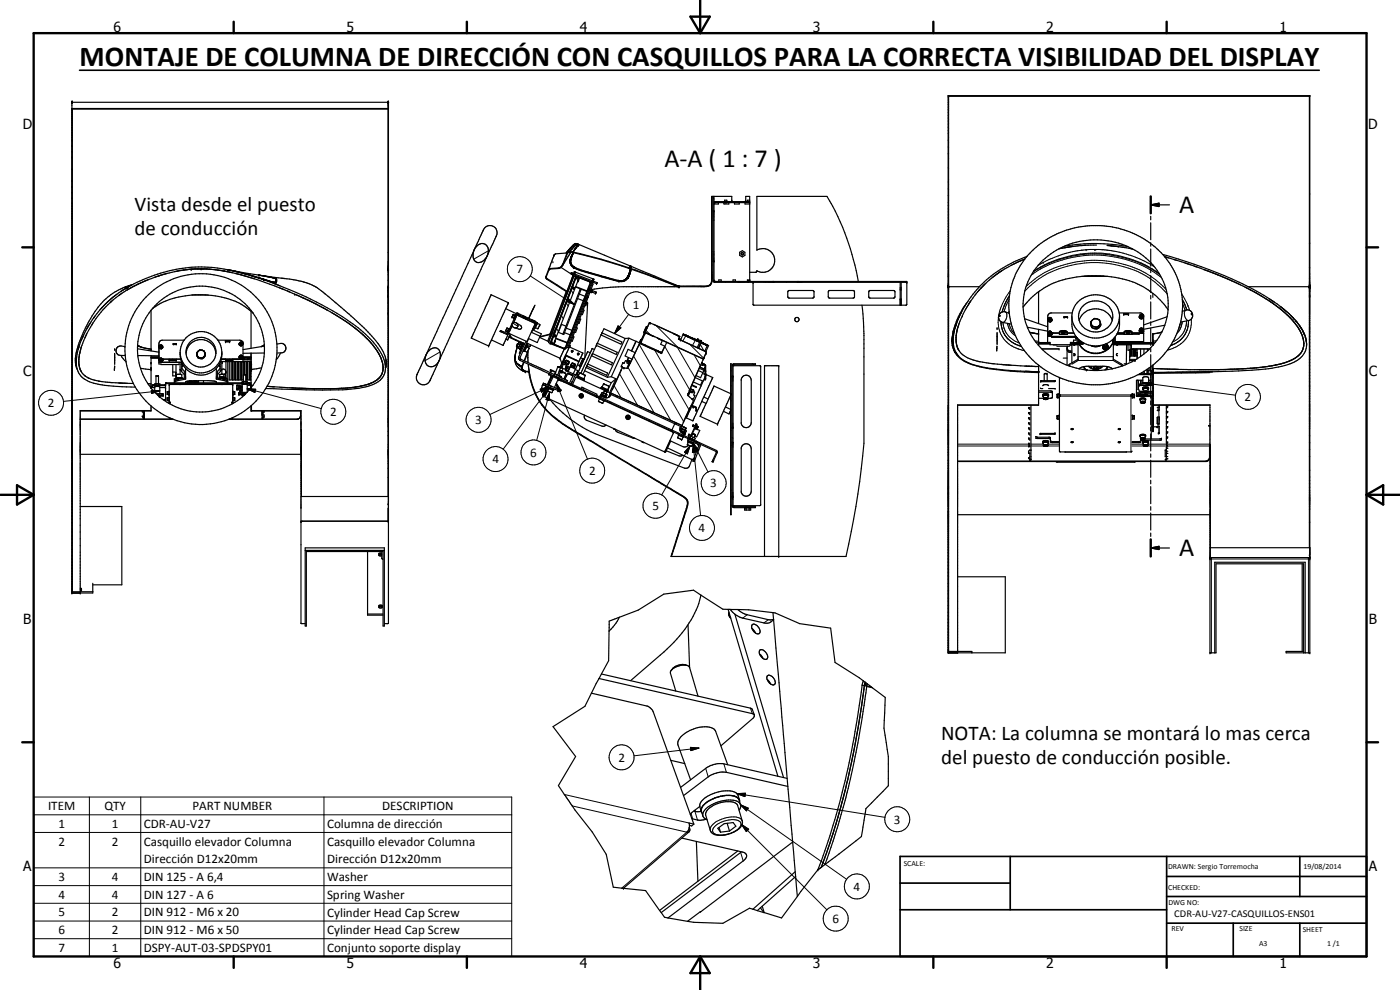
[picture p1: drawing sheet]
<svg xmlns="http://www.w3.org/2000/svg" width="420mm" height="297mm" viewBox="0 0 420 297" stroke-linecap="round" stroke-linejoin="round" font-family="sans-serif">
<defs><g id="words">
<text font-size="8.7" x="23.9" y="19.9">MONTAJE DE COLUMNA DE DIRECCIÓN CON CASQUILLOS PARA LA CORRECTA VISIBILIDAD DEL DISPLAY</text>
<g font-size="7.9">
<text x="199.4" y="50.1">A-A ( 1 : 7 )</text>
<text x="353.9" y="64">A</text>
<text x="353.9" y="166.9">A</text>
</g>
<g font-size="6.3">
<text x="40.4" y="63.4">Vista desde el puesto</text>
<text x="40.4" y="70.6">de conducción</text>
<text x="282.4" y="222.1">NOTA: La columna se montará lo mas cerca</text>
<text x="282.4" y="229.3">del puesto de conducción posible.</text>
</g>
<g font-size="4.2">
<text x="34" y="9.6">6</text>
<text x="104" y="9.6">5</text>
<text x="174" y="9.6">4</text>
<text x="244" y="9.6">3</text>
<text x="314" y="9.6">2</text>
<text x="384" y="9.6">1</text>
<text x="6.8" y="38.7">D</text>
<text x="410.6" y="38.7">D</text>
<text x="7" y="112.9">C</text>
<text x="410.8" y="112.9">C</text>
<text x="7" y="187.1">B</text>
<text x="410.8" y="187.1">B</text>
<text x="7" y="261.4">A</text>
<text x="410.8" y="261.4">A</text>
<text x="34" y="290.4">6</text>
<text x="104" y="290.4">5</text>
<text x="174" y="290.4">4</text>
<text x="244" y="290.4">3</text>
<text x="314" y="290.4">2</text>
<text x="384" y="290.4">1</text>
</g>
<g font-size="3.9">
<text x="155" y="82">7</text>
<text x="189.9" y="92.6">1</text>
<text x="14.3" y="122.2">2</text>
<text x="99" y="124.8">2</text>
<text x="373.5" y="120.4">2</text>
<text x="142.7" y="127.3">3</text>
<text x="159.1" y="137">6</text>
<text x="147.8" y="139.1">4</text>
<text x="176.8" y="142.5">2</text>
<text x="213.2" y="146.3">3</text>
<text x="195.8" y="153">5</text>
<text x="209.7" y="159.7">4</text>
<text x="185.6" y="228.5">2</text>
<text x="14.4" y="243.1">ITEM</text>
<text x="31.3" y="243.1">QTY</text>
<text x="57.8" y="243.1">PART NUMBER</text>
<text x="114.7" y="243.1">DESCRIPTION</text>
<text x="17.5" y="248.4">1</text>
<text x="33.6" y="248.4">1</text>
<text x="43.2" y="248.4">CDR-AU-V27</text>
<text x="98.2" y="248.5">Columna de dirección</text>
<text x="268.3" y="247.1">3</text>
<text x="17.5" y="253.7">2</text>
<text x="33.6" y="253.7">2</text>
<text x="43.2" y="253.8">Casquillo elevador Columna</text>
<text x="98.2" y="253.8">Casquillo elevador Columna</text>
<text x="43.2" y="259.1">Dirección D12x20mm</text>
<text x="98.2" y="259.1">Dirección D12x20mm</text>
<text x="17.5" y="264.3">3</text>
<text x="17.5" y="269.6">4</text>
<text x="33.6" y="264.3">4</text>
<text x="33.6" y="269.6">4</text>
<text x="43.2" y="264.3">DIN 125 - A 6,4</text>
<text x="43.2" y="269.7">DIN 127 - A 6</text>
<text x="98.2" y="264.4">Washer</text>
<text x="98.2" y="269.7">Spring Washer</text>
<text x="256.1" y="267.2">4</text>
<text x="17.5" y="275">5</text>
<text x="33.6" y="275">2</text>
<text x="43.2" y="275">DIN 912 - M6 x 20</text>
<text x="98.2" y="275">Cylinder Head Cap Screw</text>
<text x="17.5" y="280.3">6</text>
<text x="33.6" y="280.3">2</text>
<text x="43.2" y="280.3">DIN 912 - M6 x 50</text>
<text x="98.2" y="280.3">Cylinder Head Cap Screw</text>
<text x="249.8" y="276.9">6</text>
<text x="17.5" y="285.6">7</text>
<text x="33.6" y="285.6">1</text>
<text x="43.2" y="285.6">DSPY-AUT-03-SPDSPY01</text>
<text x="98.2" y="285.7">Conjunto soporte display</text>
</g>
<text font-size="3.1" x="352.4" y="275.1">CDR-AU-V27-CASQUILLOS-ENS01</text>
<g font-size="2.4">
<text x="271.2" y="259.7">SCALE:</text>
<text x="350.6" y="260.8">DRAWN: Sergio Torremocha</text>
<text x="391.2" y="260.6">19/08/2014</text>
<text x="350.6" y="267">CHECKED:</text>
<text x="350.6" y="271.4">DWG NO:</text>
<text x="351.6" y="279.3">REV</text>
<text x="372" y="279.4">SIZE</text>
<text x="391" y="279.6">SHEET</text>
<text x="377.9" y="283.8">A3</text>
<text x="398.3" y="283.8">1 /1</text>
</g>
</g></defs>
<g fill="none" stroke="#000" stroke-width=".35">
<path d="M116.6 30.7h-94.9l-.1-.3v147.5h6.2v-2.9M116.6 32.6h-95M116.6 32.7h-94.9v144.8h6.1M393 28.7v135.6M393.1 28.9h-108.4v166.6h7v.4M213.7 58.9v24.8a1.96 1.96 0 0 1-2.3 2.3h-24.2l-6.4 .4-3.2 .5M214 58.9v25.4l.4 .4h57.7M214.3 58.9l.1 25.5M345.3 58.9v5.1M142 75.7l-16.3 35.5a2.83 2.83 0 0 0 .4 4 2.39 2.39 0 0 0 3.3-1.9l16.5-35.8M142.1 75.7l.3-.9a2.33 2.33 0 0 1 3.7-1.1 3.1 3.1 0 0 1 0 3.3M142.1 75.7a2.43 2.43 0 0 0 1.1 3 2.58 2.58 0 0 0 2.6-1.2"/>
<path d="M145.1 68.9a2.19 2.19 0 0 1 3.2-.8 2.19 2.19 0 0 1 .4 3.2l-2.8 6.2M145.1 69l-3.1 6.7M145.1 68.9v.1M146 77.3l-.2 .2M166.3 76.5h.1M169.2 78.7l-.5 .9M170.2 75.9l-3.7 .4-1.9 4.7M170.2 75.9l-1.3 3.5-.6 .7-.7 .3-2.6 .2-.4 .4M170.2 75.9h.1M170.3 75.9l-1.3 3.5a1.81 1.81 0 0 1-1.4 1.2l-2.5 .1-.4 .4M170.3 75.7l-.1 .2M170.4 75.8l-.1 .1"/>
<path d="M170.5 75.7l-.2 .2M171 75.6l.9 .1M171 75.6h-.4l-.3 .3M171.1 75.4l.8 .3M171.1 75.4l-.1 .2M171.1 78.5v.1M171.1 75.4l-.8 .3M171.1 78.6l.4 .9M171.1 78.4v.1M171.1 74.5l-1.2 1.4M171.1 78v1.1l.4 .7 .7 .5M171.2 77.7l-.1 .6"/>
<path d="M171.3 78.1l.1 1.2 1.1 .9M171.3 78h.1M171.4 77.8l-.1 .9 .2 .8M171.4 77.3l-.3 .6M171.4 77.3l-.1 .1M171.4 75.6l-2.5 4.1M171.4 77.6h.1M171.5 79.5l.6 .6M171.5 77.2h.1M171.6 76.7l-.2 .6M171.6 77l-.1 .3M171.6 77l-.3 .9"/>
<path d="M171.6 76.7l-.2 .5M171.6 74l-.3 .4M171.7 76.8l-.1 .2M171.7 76.7v.1M171.8 76.6l-.1 .2M171.8 74.6l-.7 .8M171.9 73.8l-.2 .1M171.9 73.7h.1M171.9 75.9l-.3 .8M172 75.6v.2M172 76.1l-.3 .5M172 75.6a156.4 156.4 0 0 1 16.7 4.7"/>
<path d="M172 75.8a147 147 0 0 1 16.7 4.7M172 75.9l-.4 .8M172 75.8v.1M172.1 73.6h.1M172.1 75.6l-.1 .2M172.1 75.9l.1-.1-.4 .8M172.2 74.1l-.1 .2M172.2 73.4l-1.9 2.3M172.4 75l-.4 .6M172.7 74.5l-.8 1.2M172.8 74.4l-.2 .2M172.9 73.4l-.1 .1"/>
<path d="M173 74l-.1 .3M173 74.1v.1M173 74.2l-1 1.4M173 74.2l-.6 .9M173 73.2h.1M173 74v.1M173 73.2l-1.6 1.8M173.1 73.2l-.3-.1-.6 .3-2.3 2.5M173.1 74h-.1M173.1 73.9v.1M173.1 73.2h-.1M173.1 73.2l.4 .1"/>
<path d="M173.2 74l-.2 .2M173.3 73.7v.1M173.3 73.9h.1M173.3 73.9l-.1 .1M173.3 73.7l-.1 .1M173.3 73.8l-.4 .5M173.3 73.7h.1M173.3 73.7l-.3 .3M173.4 73.4h.1M173.4 73.6l-.1 .3M173.4 73.4l-.1 .3M173.5 73.6l.1-.3 15.7 6.5"/>
<path d="M173.5 73.4l-.2 .3M173.5 73.3v.1M173.6 73.5l-.2 .1M189.1 79.9l.1 .1M189.2 79.9l-.2 .2M189.3 79.8l-.1 .1M189.3 79.9h.1M189.3 79.8v.2M214 78.4h.3M214 63.3h.3M214.3 60.5h10.7M214.3 60.8h10.7"/>
<path d="M214.7 60.8l-.4 .4h1.3v-.4M217.1 60.8h.2M217.3 60.8v.4h1.4v-.4M217.5 60.5v-.4h.6v.4M217.9 60.5v.3M219.9 60.5l-.3-.3v-1.3h-6v25.3a1.61 1.61 0 0 1-1.9 1.7h-8.3M220.4 60.8v.4h1.5v-.4M222 75.7l.8-.5 .8 .5v.9l-.8 .5-.8-.5zM223.5 60.5l.3-.3v-1.3h1.2v25.3l-.2 .2M223.6 60.8v.4h1.4M225 60.1h-.7v.4M307.2 77.9l-5.7 2.8-3.4 2.4"/>
<path d="M307.6 77.7l-3.7 1.7M308.2 76.9a35.1 35.1 0 0 0-16.7 12.1l-1.5 2.1M309.6 75.4a27.1 27.1 0 0 1 14.2-7.3 27.4 27.4 0 0 1 14.3 1.2 23.5 23.5 0 0 1 15.7 29.3 26 26 0 0 1-23.7 16.8h-3.8l-3.1-.5-4.9-1.4a23.6 23.6 0 0 1-14.7-27.8 24.2 24.2 0 0 1 6-10.3zM313 78.1a23.3 23.3 0 0 1 34.3 3.1 18.4 18.4 0 0 1-5.9 26.3 23.1 23.1 0 0 1-32.1-7.2 18.2 18.2 0 0 1 3.7-22.2zM319.5 73.9a52.8 52.8 0 0 1 18.9 .1M321.3 74l-3.5 .7M321.7 74h.1M329.1 73.5l-5 .2-4.3 .6M332.3 73.7l7.3 .9M333.1 73.7l1.4 .2M334.9 73.9l.9 .1M339.2 74.5l.7 .2"/>
<path d="M345.3 61.5l2.5-.5v1zM345.3 64.9v1.1M345.3 66.8v5.1M345.3 72.8v1.1M345.3 74.7v5.2M345.3 61.5h5.7M348.9 76.3a119.1 119.1 0 0 1 32.4 13.6l1 .7M350.8 77.4l-1.3-.4 3.7 1.1M352.4 77.9l7.8 2.5 9.4 3.8M355.6 78.9l1.7 .6M358.5 79.9l.8 .2M27.1 96.9l-1 1.8"/>
<path d="M27.8 97l-2.3 4.4M28.5 94.9l-2 2.9-1.7 3.5M30 92.9l-2 2.6M31.4 92.5l-2.2 2.5-1.7 2.6M33.6 90.3l-2.3 2.3M35 88.3l-2.6 2.2-2.4 2.4M35.7 88.6l-2.5 2.1M36.6 88l-.9 .6M37.6 86.6l-1.4 .9M37.6 86.6a32.4 32.4 0 0 0-7.6 6.3M37.7 86.2h.1M37.8 86.3l-.1 .1"/>
<path d="M37.8 86.2v.2M37.8 86.4h.1M38 86.1h.1M38 86.1l-.4 .2v.2l.6-.3M38.1 86.1h-.1M38.2 86.2l-.4 .2M38.3 86.1l-.1 .1M38.6 86l-.3 .1M38.6 86l-1 .6M38.7 86h-.1M38.7 85.9l-.9 .3M38.7 85.9h-.1"/>
<path d="M39.4 85.6l-.7 .3M39.4 85.6l-1.1 .5M39.8 85.4a19.4 19.4 0 0 0-12.6 10.1 31.6 31.6 0 0 0-4.5 11.7v2.1l.4 1.5M40.4 85.8l-4.8 2.9M43.8 89.2a22.7 22.7 0 0 1 34.7 1.9 22.7 22.7 0 0 1-7.9 33.9 22.7 22.7 0 0 1-28.5-6.7 22.7 22.7 0 0 1 1.7-29.1zM44.5 83.9l-3.5 1.6M45.3 93.1a19 19 0 0 1 26.3-3.7 19 19 0 0 1 4.3 26.2M45.3 93.1a18.8 18.8 0 0 0 0 23.3M45.3 93.1v12.2M45.7 92.7a21.5 21.5 0 0 1 12.9-4.3 24.5 24.5 0 0 1 15 3.7l1.7 1.3M46.6 83.1a45.6 45.6 0 0 0-8.5 3.9M48 82.7l-1.4 .4"/>
<path d="M50.2 82l-3.6 1.1M52.5 81.5l-4.3 1.1M57.7 80.8l-5.3 .7M57.7 80.8l-5.2 .7M57.7 88.5h4.7M58.5 80.7l-.8 .1M62 80.7l1.6 .1M62 80.7l-4.3 .1M62 80.7l5.3 .6M64 80.9l3.2 .4M67.2 81.3l2.6 .5M67.3 81.3l5.1 1.2"/>
<path d="M68.1 80.9a42.6 42.6 0 0 0-28.7 4.7M68.1 80.9l6 1.4-1.4-.3M68.1 80.9l1.8 .4M70.5 81.4l6.3 1.7M70.6 82l1.8 .5M71.8 81.7l-3.3-.8 9.3 1.6M72.4 82.5l1.7 .5M73.2 82.1a113.6 113.6 0 0 1 32.7 15.1 27.3 27.3 0 0 1 8.6 8.9l.7 1.7 .5 2.2M73.2 82.7l.9 .3M74.1 83l2.3 .7M74.8 82.5l2.8 .9M75 82.6l1.7 .6"/>
<path d="M75.1 83.3l9.6 3.4 8.3 3.6M75.3 93.4v11.1M75.3 93.4l.7 .6M77.2 83.2l.4 .2M77.6 83.4h.2M77.7 83.4l.4 .1M77.8 83.4l.6 .2M77.8 82.5l.3 .1M77.8 82.5l1.5 .3M77.8 82.5h-.3l2 .3M78.2 82.6l1.3 .2M78.2 83.5l.2 .1"/>
<path d="M78.4 83.6l.2 .1M78.6 83.7l.4 .1M79 83.8l.3 .1M79.3 83.9l1.3 .4M79.3 83.9l1.2 .3M79.5 82.8l.2 .1M79.5 82.8l6 .8M79.7 82.9l.7 .2M79.8 82.9l.2 .1M80.1 83l.4 .1M80.4 83.1l.7 .1M80.4 84.2h.2"/>
<path d="M80.5 83.1l1.1 .2M80.6 84.3h.2M80.7 84.3l.9 .3M80.8 84.3l.4 .2M81 83.1l1.6 .5M81.6 83.3h.2M81.9 83.4l.7 .2M82.1 85l1.9 .8M82.6 83.6h.1M82.6 84.6v.1M82.7 84.7h.1M82.7 84.7l-.1 .1"/>
<path d="M82.7 83.6l.3 .3M82.7 83.6l.3 .1v.8M82.8 83.7h.1M82.8 84.5l-.4 .2-.8-.1M82.8 84.5h.1M82.8 84.5l-.1 .2M82.8 83.7v.8M83 83.7h.1M83 84.5l-.2 .3-1.2-.2M83 84.4v.2M83.8 86.3l1.5 .6M84.4 83.5l2.5 .2a20.7 20.7 0 0 1 8.4 2.7l9.5 7.9 4.5 4.1a21.7 21.7 0 0 1 6.3 8.8l.3 1.7-.2 1.5"/>
<path d="M86.3 87.3l.7 .3M88.4 88.3h.1M88.7 88.4a79.2 79.2 0 0 1 18.1 10.3l3.4 3M93.6 90.6l4.8 2.5M99.5 93.8a49.9 49.9 0 0 1 10.7 7.8M147.4 88.5l5.2 2.3-6 13-5.2-2.4zM147.4 88.4v.1M151.8 99.3v.1M151.8 92.6l3.2 1.5M151.8 99.4l.5 .2M151.8 99.2v.1M152.1 98.5l-.3 .8"/>
<path d="M152.2 98.4l.5 .2M152.2 98.4l-.1 .1M152.3 99.7l.1 .1M152.4 99.9l-.4 .1-1.7-.8-.2 .2 1.9 .9 .6-.3M152.4 99.9l.2 .1M152.4 99.2h.2M152.4 99.5l-.1 .2M152.4 99.2l-.1 .5M152.4 99.1v.1M152.4 99.8v.1M152.6 99.1h-.2M152.6 100l-.8 1.7"/>
<path d="M152.7 98.6l.1 .1M152.7 98.6l-.3 .5M152.9 98.6l-.5 1.2M152.9 98.6h.1M153.7 95.2l.4 .2M153.7 95.1v.1M153.7 97.7l-1.1 2.3M154 94.4l-.3 .7M154 94.4l.6 .1M154 94.4h.1M154.1 96.8a.91 .91 0 0 1 1.1 .3 .91 .91 0 0 1-.1 1.2 .99 .99 0 0 1-1.4-.6M154.1 96.8l-.4 .3v.6"/>
<path d="M154.1 95.4v.1M154.1 95.5h.2M154.5 94.9v.1M154.5 95l-.2 .7M154.7 94.5l-.6 .9M154.7 94.5l-.2 .5M154.8 94.5h-.1M154.8 94.5l-2.3 5.1M154.9 95l-.8 1.8M155 96.9l1.3 .8 .2 .7-.6 .4-1.6-.5M155.1 94.5h.1M155.1 94.5l5.5 2.6"/>
<path d="M155.1 94.5l-1 2.3M155.2 94.5l2.2 1M155.3 94.2l.2 .1M155.4 94l5.1 2.3v.3M155.4 94l-.3-.1-.3 .6M155.4 94l-.3 .5M155.4 94h.1M155.4 94l.1 .3M155.5 94.3l2 .9M156.9 95l.1-.2 .7 .3-.1 .1M157 95.3l.3 .2 .2-.3 .3 .1M157.8 95.4l2.8 1.2 .3 .6"/>
<path d="M157.8 95.3l-.2 .4M158.1 95.8l-.4-.2 2.9 1.4M159.5 99.7l2.6 1.2-.9 1.9-2.6-1.2M159.5 96.2l.1-.2 .5 .2-.1 .2M159.9 99l2.6 1.2-.5 1.1M160 98.7l.2 .1M160 98.7l-.5 1M160.2 98.8h.1M160.3 96.9h.1M160.4 98.3l.2 .1M160.4 98.3l-.2 .5M160.5 91.7l-.3 .6"/>
<path d="M160.5 96.5l.4 .2M160.6 91.6l-1.9 3.9 1.4-3M160.6 98.4h.1M160.6 97.1l-.6 1.6M160.6 97.1l-2.5 5.4-5.5-2.5M160.7 98.3l.8 .3M160.9 96.7l-.1 .2M160.9 96.7l.2 .1M160.9 97.2l-.5 1.1M161.1 96.8l-.2 .4M161.1 96.8v.1M161.1 96.8l.2 .2"/>
<path d="M161.3 97l-.7 1.4M161.3 97l.7 .4-.5 1.2M161.5 98.6h.1M164.6 81l-.8 2 .2 .7 6.1 3.8M164.7 81.1l-.7 1.8 .1 .6 6 3.9v.1M164.9 80.6l-.2 .5M165.4 99.9l-.1 .4M168.3 80.2l3.7 2.4M169.4 99.8l1.7 .7M169.9 97.9l-1.4-.6-.9 2.4 1.3 .5M170 98.5l1.6 .6M170.1 87.5h-.2l-4.7 12.7"/>
<path d="M170.1 87.5l-4.9 12.7M171.4 82.2h.1M171.6 99.6h.1M171.7 99.7l-.3 .4M171.7 99.6v.1M171.9 85.6h.1M171.9 85.9l-.2 .1M171.9 86.2l.5 .1-.2 .4-.3-.1zM172 82.6l-2.6 6.9M172 82.4h.1M172 82.3h.1M172 82.3v.1"/>
<path d="M172.1 82.3l-.1 .3M172.1 80.1l.1 .1M172.1 82.1l-.7-.2v.2l.6 .3M172.1 82.1l-.1 .2M172.1 86.3v.3zM172.1 82.1h.1M172.2 80.3h.1M172.2 80.3l2.2 1 9.8 2.8 2.1 .4 1.3-.3M172.2 80.2l.3 .2M172.3 82.5l5.3 2.1M172.4 81.6l-.3 .7M172.4 81.5v.1"/>
<path d="M172.4 81.5l.2 .2M172.4 82.2l-7.8 20.3M172.4 82.2l5.3 2M172.5 80.2h.1M172.5 80.2l4.4 1.6 8.2 2.3 1.3 .1 1.1-.3M172.5 80.4l3.5 1.3 4.9 1.4 5.7 1.3M172.5 80.4l.8 .3M172.6 81.7l-.2 .5M172.6 81.7l5.4 2M172.7 86.1l3.4 1.3M172.8 86l3.4 1.3M172.8 83.1l-7.7 20.1 7.7-20"/>
<path d="M172.8 83.1l-.6-.2-7.6 19.9 .5 .2M172.8 83.1v.1M172.8 83.4l.8 .3-7.5 19.5M172.8 83.4l-7.4 19.5M172.9 83l4.3 1.8M172.9 83l4.2 1.5 .2 .2-7.6 19.8M172.9 83l-.1 .2M172.9 83h.1M173 98.3l.3 .1-.5 1.3-.3-.1M173 83l-.1 .4M173 83l.8 .3M173.3 89.6l1.7 .6"/>
<path d="M173.7 83.3h.1M173.8 83.3l-.2 1.2 .3-1.1 3.2 1.4M173.9 88.2l1.6 .7M174 95.6l.3 .2-.5 1.3-.3-.2M174.1 86.9l.2 .1-5.1 13.4-.3-.2zM175 93l.3 .1-.5 1.3-.3-.1M175.5 89.3l-.2 .6M175.8 90.9h.1M176 90.8l-.2 .1M176.1 90.7l.2 .3-.8 16.4M176.1 90.8l-.3 .1M176.1 90.8h.1"/>
<path d="M176.2 89.2l-5.8 15.1M176.2 89.1l.3 .1M176.2 89.1v.1M176.2 90.7v.1M176.2 90.7l-.4 .1M176.2 90.7l-.4 1-.3-.1M176.5 89.2l-5.8 14.9M176.5 87.4h.1M176.8 86.7l-.2 .7M177.1 87.7h.1M177.1 84.8h.1M177.2 84.8l-7.6 19.7"/>
<path d="M177.2 87.7h.1M177.3 87.6l.2 .2 .1-.2M177.4 86.7v.1M177.4 86.8l.2 .1M177.4 87.3l-.1 .3M177.4 87.2v.2M177.4 86.8l-.3 .9M177.5 87l-.1 .2M177.6 86.9l-.1 .1M177.6 87.6l-.4 .1M177.6 87h.1M177.6 87.1l-.2 .2"/>
<path d="M177.6 87v.1M177.6 87.1l.1 .1M177.6 86.9l.2 .1-.1 .3M177.6 86.9v.1M177.7 87.3l-.1 .3M177.7 85.1l-1.5 4M177.7 85.1l.3 .1-1.5 4M177.7 87.2l-.1 .4 1.1 .4M177.8 87.2l1 .4M177.8 87l-.1 .2M177.9 84.7l1.1 .4M178 83.7l-8 20.7"/>
<path d="M178 83.7l.3 .1-.6 1.3M178 84.3l1.1 .5M178.8 88h-.1M178.8 87.9v.1M178.8 87.6l-.1 .3M178.8 87.6l-.1 .4M179.1 84.8v.1M179.1 84.8l-.1 .3M180.7 99.9l-.3 .6M180.7 99.9l5.9 2.7-.3 .7-5.9-2.8M180.7 99.9l.6-1.3 6.3 3M186.7 84.3l-.3 .1"/>
<path d="M187.5 84l-.7 .3M187.6 83.9h-.1M187.7 84.2h-.1M187.9 83.6l-.4 .4M187.9 83.6l-.2 .3M188 83.8l-.6 .4-.8 .1M188.2 83.6l-.5 .6M188.2 83.6h.1M188.2 83.2l.2-.2-.1 .2M188.2 83.2l-.3 .4M188.2 83.2h.1M188.2 83.2l-.2 .3"/>
<path d="M188.3 83.2h.1M188.4 83.4l-.2 .2M188.4 83.4l-.4 .5M188.4 83.4h.1M188.5 82.8l-.1 .3M188.5 82.8h.1M188.5 82.7l-.1 .2M188.5 83.1h.1M188.5 83.1l-.1 .3M188.7 82.4v.1M188.7 82.5l-.2 .2M188.7 80.3v.2"/>
<path d="M188.7 82.3l-.1 .3M188.7 82.3h.1M188.8 82.6l-.3 .5M188.8 82.7l-.3 .5M188.8 80.3h.1M188.8 82.5v.3M188.9 80.6l14.6 5.4M188.9 80.3l-.2 .2M188.9 82l-.2 .3M188.9 82.4v.1M188.9 82.5h-.1M188.9 80.6l5.5 1.7 9 3.6"/>
<path d="M188.9 82.5l-.1 .1M188.9 80.1l-.2 .2M188.9 80.1h.1M188.9 81.7l-.4 1M188.9 82.3v.1M188.9 80.5v.1M189 80.4l-.1 .1M189 80.1l-.1 .2M189 80v.1M189 81.4v.3M189 82.2l-.1 .3M189 81.6l-.2 .4"/>
<path d="M189 80.1h-.1M189 81.3v.1M189 81.4h.1M189.1 80l.2 .1M189.1 81.3h-.1M189.1 80.2l-.2 .3M189.1 80.2h.1M189.1 81l-.1 .3M189.1 80.2l.3-.3 14.3 6M189.2 80.7l-.1 .6M189.2 80.9l-.1 .2M189.2 81.7l-.1 .1"/>
<path d="M189.2 80.7l-.1 .2M189.3 81.3h.1M189.4 80.7l-.5 1.7M189.4 80.9l-.1 .1M193.4 99.7h.1M193.4 100h.1M193.5 99.7v.1M193.5 99.8l.1 .2M193.6 99.7l-.1 .1M193.6 99.7l2.6 1.3M193.6 99.8l.1 .1M193.6 99.7l17.5 8"/>
<path d="M193.6 99.3l-.2 .7M193.6 100l-.1 .4M193.7 99.9h.1M193.7 99.9l-.1 .1M193.7 99.9l2.5 1.1M193.7 99.2l-.1 .1M193.8 98.5l.1 .1M193.9 98.7l-.3 .6M193.9 98.7v.1M193.9 98.6l-.5 1.1M193.9 98.6l.2 .1M193.9 98.6h.1"/>
<path d="M193.9 98.8l-.2 .4M193.9 98.6v.1M193.9 98.8l.1 .1M194 98v.1M194 98l-.8 1.6 .2 .4M194 98.6l-.1 .2M194 98.3l-.1 .3M194.1 98l-.1 .3M194.1 98h-.1M194.3 98.2v.1M194.3 98.2l-.6 1M194.3 98v.2"/>
<path d="M194.9 96.8l.2 .1M194.9 96.8l-.6 1.2M195.1 96.9h.1M195.1 96.9l7.2 3.2M196.2 97.4l7.2 3.2M200.4 84.7l3.3 1.3M214.3 84l.1 .4M214.4 84.4h.1M214.4 84.4l57.7 .1v6.8l-.1 .3h-45.8l-.2-.2v-6.7M214.4 84.4l.3 .1M215.7 84.5v-.5h.7v.5M220 84.5v-.5h.7v.5"/>
<path d="M221.7 84.5v.2M224.3 84.5v-.5h.7l-.4 .5M224.8 84.4l-.1 .1M225 81.7h1.9l.2-.5a3.6 3.6 0 0 0 5.4-3.1 3.6 3.6 0 0 0-5.4-3v-16.2h21.1a75.6 75.6 0 0 1 9.4 25.6M225 84.1l-.1 .1M232.1 84.5v.2M236.5 87.3l.3-.1h7.2l.3 .3v1.7l-.4 .3h-7l-.5-.5zM239.3 84.5v.2M248.7 87.3l.2-.1h7.2l.3 .3v1.7l-.4 .3h-7l-.4-.5zM258.7 91.6l.6 8.5v32.9a252.3 252.3 0 0 1-5.4 34h-52.5l4.4-13.8a3 3 0 0 0-.2-3.7l-32.3-19.5a35.4 35.4 0 0 1-10.6-8.4M260.8 87.3l.2-.1h7.3l.3 .4v1.4l-.4 .5h-7.1l-.4-.5zM270.2 84.7v6.9"/>
<path d="M270.5 84.7v6.9M284.6 85.9h.1M284.7 86h9.3M286.1 99.4l-.4 2.4 .1 1.8M286.1 99.3v.1M286.4 99.4l-.3 1.7v2.2M286.4 99.4h.1M286.8 97.9l-.4 1.5M287.1 96.9l-.3 .8M287.6 97.7a10.8 10.8 0 0 0-.4 6.1M287.8 97.2l-.9 4.1M287.9 94.9l-1.2 3.2"/>
<path d="M287.9 94.9v.1M288.6 93.5l-.8 1.7M290 91.1l-2.4 4-1.5 4.2M290 91.1l-2.1 3.8M290.2 90.8l-.2 .3M291.3 90.3a30.6 30.6 0 0 0-3.6 7.3M295.6 85.2a31.9 31.9 0 0 0-4.9 6M299.2 98.4v.4M299.2 99.8v2.4M300.3 81.4l-3.9 3.1-2 2M302.9 94l-1.2-.4a1.62 1.62 0 0 0-2 1.1 1.62 1.62 0 0 0 1.2 2l2.6 .5M307 92.1a23.8 23.8 0 0 1 4.7-4.6v9.6"/>
<path d="M307.5 95.6l6.9 2.4M308.3 98.2l6.1 1.2M309.7 99.8l-.7-.1 2 .4M309.7 99.9l.6 .1M311.7 98.8v4.9M314.4 95.4v7.3h.7v.7h8.4M314.5 96.2l.4 .3 .8-.3M314.6 95.7v.4l.4 .3M314.6 95.8v.4l.4 .2M314.6 99.8l.1 .5 .3 .2M314.6 95.5a.51 .51 0 0 1 .5-.3 .51 .51 0 0 1 .4 .3M314.6 99.7l-.1 .4"/>
<path d="M314.6 95.5l-.2 .3M314.6 99.7l-.2 .3M314.6 99.7l.3-.3h.4l.2 .3M314.6 95.5v.2M314.9 99.8h.1M314.9 95.5h.3M314.9 95.6h.3M314.9 99.7h.3M314.9 95.5v.4h.3v-.4M314.9 95.6v.2M314.9 95.5v.1M314.9 99.6v.1"/>
<path d="M314.9 99.6h.3M314.9 99.6v.3l.4-.1-.1-.2M314.9 99.7v.1M315.2 95.5v.1M315.2 99.6v.1M315.2 95.6l.1 .2M315.2 99.7v.1M315.2 99.8h.1M315.3 96.4h.1M315.3 96.4h-.2M315.5 95.5l.2 .5M315.5 99.7l.2 .3"/>
<path d="M315.5 95.5l.1 .2M315.5 99.7l.1 .4M315.6 95.7l-.1 .5-.5 .2M315.6 99.8l-.1 .5-.5 .2M315.6 95.8l-.3 .6M315.7 100l-.1 .3M315.7 96a.64 .64 0 0 1-.6 .6 .64 .64 0 0 1-.7-.6l.1 .1M315.7 96v.1M315.8 100l-.2 .4M318 100h-2.1l-.2 .3M318 99.9l-2.2 .1M318 99.8a2.02 2.02 0 0 1 2.2 0l.1 .1"/>
<path d="M318 99.4a1.94 1.94 0 0 1 2.2 0l.1 .9h-2.3zM318.6 99.7h1M318.7 99.7l-.1 .2 .3 .2 .7-.1v-.3M318.7 99.7h.9M319.4 95h1v.2h-1zM319.4 95h1M320.3 99.9h1.9M320.3 100h2M321.7 94.9v2.4a6.3 6.3 0 0 0 2.2 4.7M321.8 93.9h-6.5l-.4 .2-.5 .8v5.3M323.6 90.5a7.3 7.3 0 0 1 7.5-1.7 7.3 7.3 0 0 1 4.9 6 7.2 7.2 0 0 1-11.7 5.2 6.2 6.2 0 0 1-.7-9.5zM323.9 96.1a5.3 5.3 0 0 1 4.9-3.5 5.3 5.3 0 0 1 5 3.5"/>
<path d="M324.6 82.9h7.8M324.6 92.2a5.2 5.2 0 0 1 5.8-1.7 5.2 5.2 0 0 1 3.6 4.8 5.2 5.2 0 0 1-5.3 4.3 5.2 5.2 0 0 1-5-4.6l.2-1.4zM325.8 82.8h5.4M327.3 96.5l.4 1.4M327.3 96.5l.4 1.8M327.4 97l.3 1.2M327.7 96.2a1.35 1.35 0 0 0 0 1.4 1.35 1.35 0 0 0 1.3 .6l.2 .1M327.7 98.3l1.5 .4M327.7 97.9v.4M327.8 98.3l.6 .3 .8 .1M327.9 96l-.6 .5M329.2 95.7l.8 .2 .1 .7"/>
<path d="M329.2 95.7l.5 .2 .4 .7M329.2 95.7l-.7-.2-.6 .5M329.2 95.7h-.8l-.5 .3M329.2 98.3v.4M329.8 97.8l-.6 .5M329.8 97.8a2.43 2.43 0 0 1-2.1 .1M330.1 96.6l.3 .7M330.1 96.6l-.1 1M330.2 96.7l.1 .2M330.3 97.1l.1 .2M330.3 97.7l-.5 .7-.5 .2M330.4 97.3l-.6 .5"/>
<path d="M330.4 97.3v.4l-1.2 1M332.4 82.9a23.6 23.6 0 0 1 13.6 5.2M332.4 82.9a29.5 29.5 0 0 0-19.7 4l-1 .6M335.4 100h2M335.4 99.9h2M335.9 93.9h6.4l.7 .4 .2 .6M336 94.9l-.1 3-.6 2.2M337.2 94.1h1.5v.3h-1.5zM337.2 94.2h.1M337.4 99.8a1.99 1.99 0 0 1 2.3 0v.1M338.1 99.7h.9M338.1 99.7h1"/>
<path d="M338.1 99.7l-.1 .1a.72 .72 0 0 0 1.1 0v-.1M338.7 94.2h.1M339.7 100h3.5M341.9 95.2l.6 .4M341.9 99.3l.4 .4M342 95l.1 .2 .6 .3M342 99.1v.2M342 98.9l.3 .6 .7-.1M342 94.7l.5-.4a.78 .78 0 0 1 .7 .9M342 94.7l-.1 .5 .6 .5M342 98.8l.1 .4M342 94.7l.1 .4"/>
<path d="M342 94.8v.3M342 99.3l.2 .3h.5M342.1 95.1l.1 .1M342.1 99.4l.7 .2M342.2 95.4l.3 .1M342.4 94.7l-.1 .1M342.4 94.5v.2M342.4 98.7v.1M342.4 98.7h.3M342.4 98.7v.4h.3v-.4M342.4 98.8l-.1 .1M342.4 98.8h.3"/>
<path d="M342.4 94.5h.3M342.4 94.5v.4l.4-.2-.1-.2M342.4 94.7h.1M342.4 94.7h.3M342.5 95.6h.1M342.7 94.5v.2M342.7 98.7v.1M342.7 98.8l.1 .1M342.7 94.7h.1M342.7 94.7l.1 .1M342.9 99.4l-.3 .2M342.9 95.2l-.3 .2"/>
<path d="M343 95.3l-.3 .2M343 98.8l.2 .6M343 99.2l-.1 .2M343 95.1l-.1 .1M343.1 99.1a.53 .53 0 0 0-.3-.6 .53 .53 0 0 0-.7 .1l-.2 .8 .4 .3M343.1 99.1l-.2 .3M343.1 94.7v.3M343.1 95l-.1 .1M343.1 94.8v.1M343.1 95h.1M343.1 99.2h.1M343.1 95.1l-.6 .4-.5-.3"/>
<path d="M343.1 99.1h.1M343.1 99v.1M343.1 99.4l-.3 .3h-.5M343.1 95.3l-.5 .3M343.1 95v.2M343.1 94.5l.1 8h-8.5v-1.5M343.2 95.2l-.6 .5M343.2 99.3l-.2 .4h-.7M343.2 99.3l-.5 .6h-3M343.2 99.4l-.5 .6M345.3 80.7v1.1M345.3 82.7v5.1"/>
<path d="M345.3 88.6v1.1M345.3 90.6v5.1M345.3 96.6v1M345.3 98.5v5.1M346 89.2v-1.2l2.3 2.1 2.3 2.9M348.6 99.7l-.3 .1M348.7 99.6l-2.7 .6v3.5M349.6 97.6l-6.4 1.2M350.3 95l-7.1 2.5M354.8 93.4l1.1-.4a1.62 1.62 0 0 1 2 1.2 1.62 1.62 0 0 1-1.2 2l-2.4 .4M361.3 80.9l1.3 .4M362.7 81.4l1.4 .5"/>
<path d="M364.9 82.3l7.4 3.2M370.8 84.8a65.9 65.9 0 0 1 14.1 8.4l.9 .8M373.6 86.1l1.6 .9a50 50 0 0 1 10.6 7M374.6 86h18.4M380.9 89.6l3.3 2.3M384.2 91.9l4 3.6M384.2 92l.5 .3M384.5 92.1l1.5 1.4M385.8 94a18.6 18.6 0 0 1 4.9 6.4M385.8 94l.9 .9M387.1 95.3l2.3 2.7 1.3 2.4M387.4 94.7l.4 .4"/>
<path d="M388 95.3l1 1.1M388.9 96.3l1.5 2 1.2 2.3M390 97.7l.7 1.1M391 99.3l.2 .4M393 85.9h.1M22.9 108.9v.7M22.9 107.6v.3M22.9 109.6v.2M22.9 107.6v2M22.9 109.6a5.7 5.7 0 0 0 3.9 5 30.9 30.9 0 0 0 9.8 1.4l4 .2M23 107.3l-.1 .3M23.3 105.6l-.4 2"/>
<path d="M23.7 108.8v.5M23.7 107.9v1.4M23.7 109.3l.3 1.4M23.8 103.8l-.3 1M23.8 106.4l-.1 1.5M24 110.7l.4 .9M24 110.7l.2 .4M24.2 105l-.4 1.4M24.3 111.4l1.4 1.5M24.4 104.1l-.2 .9M24.8 101.3l-.4 .8M24.8 101.3l-1.5 4.3"/>
<path d="M25.1 100.5l-.3 .8M25.4 112.7l.3 .2M25.7 112.9l1.1 .6M26.1 100.1l-1.9 4.9M26.4 113.4l2 .7M28.3 114l1.3 .3M29.6 114.3l4.1 .5M29.6 114.3l.4 .1M33 114.8l7 .3M34.4 104.7v.4M34.4 106v2.2M34.4 108.6v.2"/>
<path d="M34.4 109.1v.2M34.4 109.9l-.1 1.2M35.5 114.9l2.7 .1M36.3 106.6l1.5 1.9M37.5 104l-1.1-.2a1.42 1.42 0 0 0-1.6 1.3 1.42 1.42 0 0 0 1.3 1.5l1.5 .1M41.3 104.6l6.4 1.1M41.3 103.6l.4 .3M41.3 106.7l6.4 .1M41.6 103.8l-.3-.1 2.2 .8 1.8 .3M42.2 110.5l3.1 .4M44.4 115.1h.9M45.2 116.2h.1"/>
<path d="M45.3 116.4a19.2 19.2 0 0 0 28.2 2M45.3 106.7v9.7M45.3 107.5h2.4M45.3 107.1h2.4M45.3 107.3h2.4M46.4 115.4v-.2l.4-.1 1.2 .1v.2M46.4 116.1v1.6M46.5 116h1.4M46.5 116l-.1 .1M46.8 112.8h.8M46.8 112.8v2.6M46.9 118.1h2v.6h-1.4"/>
<path d="M47.2 118.5h1.7M47.3 118.5l.6 .1M47.6 112.8v2.6M47.7 104.1l.1 .2M47.7 108.7h6.9M47.8 119h.2M47.8 119h.1M47.8 104.3l.5 .3 .4-.2M47.8 108.2l.2 .3M47.8 107.8v.4M47.8 104.1l.1 .1M47.8 108.1l.1 .2"/>
<path d="M47.8 108l.1 .1M47.9 118.6h.1M47.9 104.3l.5 .2M47.9 108.3l.6 .1M47.9 103.8h.1M47.9 107.7l-.1 .1M47.9 103.8l.1 .5M47.9 103.8l-.1 .2M47.9 108.2l.3 .3M47.9 116l.1 .1M48 107.6h.6M48 116.3h1.7v3.8h-.5"/>
<path d="M48 107.6l.4-.1 .3 .2M48 104.3l.2 .2M48 116.1v2M48 118.6v.4M48 108.5h.3M48 107.6l-.2 .2M48 108.5l.3 .1M48 107.6l-.2 .3M48.1 104l.1 .2 .3-.2M48.2 103.8h.2M48.2 107.7v.4h.2v-.4M48.2 103.8l-.1 .2"/>
<path d="M48.2 103.8h.1M48.2 107.7h.2M48.2 107.7l-.1 .2M48.2 103.5l-.5 .4M48.2 103.5l-.3 .3M48.4 103.5l.3 .3M48.4 103.5h-.2M48.4 103.5l.4 .3v.5l-.5 .3-.5-.3M48.4 103.8l.1 .2M48.4 103.8h.1M48.4 107.7l.1 .2M48.5 104.4v.1"/>
<path d="M48.5 104.5h.1M48.5 104.4l-.2 .1M48.6 108.5l-.3 .1M48.6 108.5h-.1M48.7 107.7l-.1 .5-.2 .2-.4-.2M48.7 103.8h.1M48.7 103.8l-.2 .6M48.7 103.8l.1 .3-.3 .4M48.7 107.7l.1 .4M48.7 108.1h.1M48.7 107.7l.1 .5M48.7 108v.2"/>
<path d="M48.7 108.2l-.1 .1M48.8 108.7l5.8 .1M48.8 108.1l-.1 .1M48.8 104.1v.2M48.8 108.2l-.2 .3M48.9 107.8l-.1 .1M49.1 107.8h5.2M49.7 115.4l-3.9 .1v.7l.6 .1M49.7 119.8l-.8 .1M49.7 115.1h25.1M49.7 114.9v.8h-3.9M49.7 114.9h.1"/>
<path d="M49.8 114.9h25M50.7 117.5h-.5v.9h.5M50.7 119.3h-.5v.9h.5M50.8 117.4v1.1M50.8 108.1h2.1M50.8 119.2v1.1M50.8 107.8v.1M50.9 115.4l-.1 5.7M51.8 111.6h1M51.8 109.4v3.4l1-.1v-.9M52 103.1h.9v.3h-.9zM52.3 108.1h.1"/>
<path d="M52.3 108.1l-.2 .1M52.3 108.1h-1l.2 .1M52.7 111.9h.1M52.7 111.9v.1M52.7 112h.1M52.8 109.4v4.2M52.8 107.8l.1 .1M52.9 113.3l-.1 .1M52.9 113.3h1.7M53.5 113.7v.1M54 105.7l.2 1.9 .4 1.1M54 109.2v3.1"/>
<path d="M54 111l1.3 1.4M54.3 107.7h-1.4v.5h-2.1v-.5h-1.7l-.3 .2M54.4 112.4h-1.4l-.1 .9M54.4 112.4h.1M54.4 112.4l.2 .9M54.6 109.5l.3 .3-.3 .3M54.6 113.6l-2.3 .1v1.2M54.6 110.5l.7 .9v2.1M54.6 113.3l.1 .3-1.9 .1M54.7 109h-.2l.1 2.3-.6-.5M55.3 102.1h-6.6l-.6 .2-.4 .7v6.2h.6v.2l6.2-.2M55.7 110.5v3.2l-2.5 .5-.8 .4"/>
<path d="M55.7 113.4l-2.9 .6-.4 .3v.6M55.8 106a4.5 4.5 0 0 1 4.5-4.1 4.5 4.5 0 0 1 4.5 4.1M56.2 114.4h.1M56.2 114.4l-.4 .1-.1 .4M56.3 114.9l.1-.3h.6l.2 .3M56.9 114.3l.1 .3M57 114.3l-.8 .1M57 114.3l.2 .6M57.1 114.8v.1M57.1 114.3l.3 .5M57.1 114.7v.2M57.3 114.3h6.7l.8 .2 .1 .4"/>
<path d="M57.3 114.3h-.3M57.3 114.3a.73 .73 0 0 0 1.3 .1M57.4 114.8v.1M57.4 114.8h1.2M58.4 114.8v.1M58.5 114.8v.1M58.6 114.8v.1M58.6 114.2l-.6 .4-.6-.3M58.6 114.5h-.1M58.6 114.3v.2M58.6 114.4v.1M58.7 114.2l-.1 .2"/>
<path d="M58.8 114.6h.5v.3M58.9 114.6v-.4l-.3 .6M59 105.9l.3 1.4M59 105.9v.1M59 106.1l.3 1.1M59.3 106.8v.4M59.3 114.6v.1M59.3 107.2l.7 .2M59.3 107.3l1.4 .4M59.3 107.2v.1M59.4 107.3l1.2 .3M59.6 114.2v.7"/>
<path d="M59.7 105.2l-.5 .5M60 107.4l.7 .2M60.7 105.1l-.7-.2-1 1M60.7 105.1l.6 .2 .2 .6M60.7 105.1l.8 .8M60.7 107.6v.1M60.9 105.2a1.19 1.19 0 0 0-1.7 .6 1.19 1.19 0 0 0 .8 1.6M61.1 114.2v.7M61.4 105.6l.2 1.1-.9 1M61.5 105.9l.1 .7-.9 1M61.5 105.9a1.22 1.22 0 0 1-1.5 1.5M61.5 106.8l-.8 .8"/>
<path d="M64.4 114.4h.1M64.9 110.5v3.2l2.5 .5 .8 .4M64.9 113.4l2.9 .6 .4 .3v.6M65.4 102.1h6.5l.6 .2 .3 .3M65.8 113.3h1.5M65.9 113.1h1.3M65.9 113.1l-.1 .4h1.5M66.1 109.5a.3 .3 0 0 0-.4 .3 .3 .3 0 0 0 .4 .3M66.1 108.8v2.5l.5-.5M66.1 110.5l-.8 .9v2.1M66.2 113.6l.6-.1 .2 .3M66.2 112.4h-.3v.7"/>
<path d="M66.2 112.4h1.4M66.4 107.8h3.4M66.4 112.3l-.2 .1M66.4 107.7h1.4v.5h2v-.5h2.7M66.6 110.7h.6a.97 .97 0 0 1 .3 1.7M66.6 108.9h.1M66.6 106.1a6.3 6.3 0 0 1-8.5 5.5 6.3 6.3 0 0 1-2.7-9.7 6.3 6.3 0 0 1 10 .2 6.5 6.5 0 0 1 0 7.8 6.5 6.5 0 0 1-7.5 2.2l-2-1.4-1.3-2M66.6 108.5v3.8M66.6 111l-1.3 1.4M66.7 108.5v.5h-.1M66.8 112.3l.1 .1M67 113.7h1.3"/>
<path d="M67 112.4l.2 .7M67.1 112.4h.1M67.2 113.1l.1 .2M67.3 113.3h.4M67.3 113.5l-.3 .1M67.3 113.5l.5 .1M67.3 113.3v.2M67.6 112.4h.1M67.6 112.4l.1 .9M67.7 102.3h1.2v.2h-1.2zM67.7 113.3l.1 .1M67.8 111.9l-.4 .4"/>
<path d="M67.8 108.5v5.1M67.8 107.8l-1.4 .1M67.8 113.6l.1 .1M68.4 108.5v6.4M68.8 108.5v5.5h.6v-5.5M68.9 102.3h.1M68.9 102.3v.2M69.2 108.1h.1M69.2 108.1v.1M69.3 108.1h-1l.2 .1M69.8 115.4v5.7M69.8 108.1h-2"/>
<path d="M69.8 108.1h.1M69.8 108.5v5.5h.5v-5.5M69.8 107.8h5.5M69.8 107.8h1.9M69.8 117.4v1.1M69.8 115.5l-18.8-.1-.2 .2M69.8 119.2v1.1M69.9 117.5h.5v.9h-.5M69.9 119.3h.5v.9h-.5M70.6 108.5v5.5h.6v-5.5M71 116.9h.1M71 116.7h.1"/>
<path d="M71.1 116.7h1.6M71.1 116.9l1.6 .1M71.4 115.9l.1 .7M71.4 115.6v1.1M71.5 108.5v5.5h.6v-5.5M71.5 116.5h.1M71.8 107.3l.2 .3M71.8 115.6v.9M71.8 107.1l.4 .5M71.8 103.2l.1 .1M71.8 103.2l.1 .2M71.8 107.1l.2 .4"/>
<path d="M71.9 103.5l.3 .3 .6-.3M71.9 103.5l.1 .2M71.9 106.9l-.1 .2M71.9 103.3l.3 .4M71.9 103l-.1 .2M71.9 107.3l.2 .2M71.9 103v.3M71.9 106.9v.3M71.9 103.3l.1 .2M72 103.5l.5 .1M72 103.5l.3 .1M72 102.9l-.1 .1"/>
<path d="M72 106.8l-.1 .1M72 106.7l-.2 .6M72 107.6l.2 .1M72 106.7l-.1 .2M72.1 115.6v.5M72.1 107.5h.4M72.1 116h.1M72.1 107.1l.1 .1 .3-.1M72.1 107.5l.1 .1M72.2 116.1h-.2v.4M72.2 116.1h.5M72.2 102.7l-.3 .3"/>
<path d="M72.2 106.6h.3M72.2 107.7h.3M72.2 106.6l-.2 .1M72.2 106.8h.2M72.2 102.9v.4l.3-.2M72.2 106.8l-.1 .3M72.2 106.9l-.1 .2M72.2 102.9v.1M72.2 106.8v.1M72.2 106.9h.2M72.2 106.6h.1M72.2 102.7h.1"/>
<path d="M72.3 102.7l.5 .3M72.3 102.6l-.4 .3v.6M72.3 102.6l.6 .6M72.3 102.7h-.1M72.4 117.3h-.3v.4M72.4 106.8l.1 .3M72.4 102.9v.1M72.4 106.8v.1M72.4 106.9l.1 .2M72.4 102.9l-.2 .1M72.4 102.9l.1 .2M72.4 103l.1 .1"/>
<path d="M72.5 106.6l.3 .6M72.5 106.6l.4 .5M72.5 107.7l-.1 .1M72.5 107.5l-.1 .1M72.7 117.3h-.7M72.7 115.6h-1.7v1.3M72.7 117.1h-.7l.1 .3M72.7 116.2l-.7 .1M72.7 116.5h-1.2M72.7 115.4h.1M72.7 107.4l-.5 .2M72.7 114.9v-.4l.4-.1 1.1 .1v.4"/>
<path d="M72.7 115.4v2.3M72.7 116h-.3M72.7 103.6l-.5 .1M72.7 107.6l-.2 .1M72.7 107.4l-.2 .1M72.7 102.9l.1 .1M72.7 106.8l.1 .1M72.7 115.4h1.5v2.3M72.7 118.6h.6M72.7 107.7h-.2M72.8 103.2h.1M72.8 103v.1"/>
<path d="M72.8 107.1l-.1 .3M72.8 103v.2M72.8 107.2h.1M72.8 103.1h.1M72.8 107.1h.1M72.8 102.6l.1 5.9h-6.7M72.8 103.2l-.6 .5M72.8 118.6v.4M72.8 102.6l.1 .4M72.8 107.6l-.1 .1M72.8 103.2l-.1 .3 .1-.2M72.8 107.2l-.1 .2"/>
<path d="M72.8 107.1l-.2 .4M72.9 103.2l-.1 .3M72.9 107.1h.1M72.9 107.1l-.2 .5M72.9 108.4l.1 5.6h-.5v-5.5M72.9 107.5h2.4M72.9 107.1h2.4M73.1 112.5h.1M73.1 112.5h.7M73.1 112.5v2.4M73.3 118.6h-.2M73.4 112.4v-4h.5l-.1 5.6"/>
<path d="M73.4 107.5v.3M73.7 118.2h-1l.1 .5M73.8 118.1l-2.1 .1M73.8 112.5l.1 2.4M74.1 117.7l-2.4 .1v.6h1.8M74.2 116.7h.7M74.2 117h.6M74.2 108.4h.6v5.6h-.6zM74.3 107.5l.1 .3M74.8 115.1h.1M74.8 115.3h.5M74.8 114.9h.5"/>
<path d="M74.8 114.9v.7h-.6M74.9 116.7l.1 .1M75 116.8h.1M75.1 108.5l-.1 .7 .3 .1M75.2 108.5h-.1M75.3 110.7l.2 .2M75.3 110.3h.1M75.3 109.6h-.1v4.4h.1M75.3 108.6h-.2v.6h.2M75.3 106v10.4M75.3 110.5v.1M75.3 115.6l.6 .1"/>
<path d="M75.3 108.5h-.2M75.3 115.3v1.2M75.3 116.3l-1.8 2.1M75.3 107.3h-2.4l-.2 .4M75.5 109.1v1.8M75.9 115.6l-.6 .7M78.5 110.4l-3 .5M78.9 103.8l-.3 .1M79.3 103.4l-.9 .6M79.3 105.9l-6.4 .1M79.4 103.8l-6.5 1.1M82.4 116.1l-2.2-.2 13.7 .7 10.3-.2"/>
<path d="M83.1 103.3a2.02 2.02 0 0 1 2.1 0 1.46 1.46 0 0 1 .5 1.5 1.46 1.46 0 0 1-1.2 1.1h-1.4M84.2 105.9l-1.3 2M87.5 116.4l6.7 .2M104.2 116.4l-5 .2M108.4 115.8l-4.2 .6M109.2 115.7l-.8 .1M110.2 101.6l2.1 2.5 1.4 2.2M110.6 102.1l3.1 4.1M112.4 114.5l-1.6 .7-2.4 .6M112.8 114.2l-.2 .1M113.7 106.2l.8 1.6M113.7 106.3l.8 1.5"/>
<path d="M114.5 107.8l.5 2.3M114.5 107.8a5.8 5.8 0 0 1 0 4.6M114.5 112.4l-.7 1-1 .8M114.6 112.3l-1.3 1.6-1 .6-3.1 1.2M114.8 111.8l-.2 .5M115 110.7l-.2 .8M115.7 109v1.7a5.3 5.3 0 0 1-3.8 4.7 28.5 28.5 0 0 1-10.3 1.6h-9.7l-12.1-.4M128.5 105.5a1.96 1.96 0 0 1 1.7-1.2 1.96 1.96 0 0 1 1.8 1.1 3.7 3.7 0 0 1-2.4 4.6 2.31 2.31 0 0 1-1.7-3.7zM147.5 102l3.5 1.6M151 103.6h.1M151.8 101.7l-.8 1.9M152.7 101.1l.2 .1"/>
<path d="M152.9 101.2l-.1-.2 .6 .2M152.9 101.2l1.8 .9M152.9 100.8l.4 .2M152.9 100.1l.6 1.2 4 1.9M153.1 100.5l-.8 1.5-.5-.2M154.6 107.9l.1 .4M154.6 107.9l.1 .3M154.6 106.7v1.2M154.6 106.7a3.9 3.9 0 0 0 .5 3.2l.8 .7 1.4 .9M154.7 106.2l-.1 .5M154.7 108.4l.1 .1M154.7 108.3v.1"/>
<path d="M154.7 108.3l.1 .2M154.7 102.1l1.5 .6M154.8 108.5l.2 .4M154.8 101.9l-.1 .2M154.9 108.7v.1M154.9 105.2l-.2 1M155 108.8v.1M155 108.8h.1M155 108.9l.4 .3M155.1 103.9h.1M155.1 103.9l.5 .3M155.3 104l-.4 1.2z"/>
<path d="M155.3 109.1l.6 .5M155.4 103.2l-.3 .7M155.4 103.2l.6 .2M155.4 109.3l.5 .3M155.6 104.2v.3M155.6 104.5l.5 .2M155.8 102.5l-.3 .7M155.9 109.6l.3 .2M155.9 103.9l-.3 .6M155.9 103.9l.5 .2M155.9 104.6l.3 .2M156 109.6l.3 .2"/>
<path d="M156 103.4l-.4 .8M156 103.4l.2-.2 .5 .2M156.1 104.7h.1M156.1 108.2l8.7 3.9M156.1 104.9l.2 .1M156.1 104.9h.1M156.2 109.8h.1M156.2 104.8l-.1 .1M156.2 102.7l.7 .4M156.2 102.7l-.2 .7M156.2 109.8l.2 .1M156.2 102.6v.1"/>
<path d="M156.3 109.9h.1M156.3 109.8v.1M156.3 107.8l10.1 4.6M156.3 107.8l-.2 .4M156.3 104.3l-.2 .4M156.4 109.9h.1M156.4 102.7v.1M156.4 102.8l-.5 1.1M156.4 109.9l.2 .1M156.4 104.3l-.2 .5M156.4 104.1l-.1 .2M156.4 102.8l.5 .2"/>
<path d="M156.5 109.9l.1 .1M156.5 103.9l-.1 .2M156.5 103.9l-.1 .4M156.6 110v.2a1.13 1.13 0 0 0 1 1.3l1.1 .1M156.6 110h.1M156.7 110h.1M156.7 103.4v.1M156.7 103.4l-.2 .5M156.7 110a1 1 0 0 0 .9 1.4M156.7 103.5l-.2 .4M156.8 110.8l.4 .3M156.8 103.4h.2"/>
<path d="M156.8 103.4h.1M156.8 103.4l-.1 .1M156.9 103.2h.1M156.9 103.2l.2 .1M156.9 103h.1M156.9 103.1v.1M156.9 102.9v.1M157 105.3l.4 .2M157 103l-.1 .1M157 103h-.1M157.1 108.6l-.5 1.4M157.2 111.1h.1"/>
<path d="M157.2 105.3v.1M157.2 103l-1.3 3 .2 .1M157.2 111.1l.4 .2M157.3 108.7l-.6 1.3M157.4 105.5h.1M157.4 105.3l.7 .4M157.4 105.4v.1M157.6 111.3l.1 .1M157.7 111.4h.9l.2 .2M157.7 111.4v.1M157.7 103.7l.2 .1M157.8 103.6l.2 .1"/>
<path d="M157.8 102.4l-2.1 4.6-.1 .7 .5 .5M157.9 103.8l-.7 1.5M157.9 103.8l.2 .1M158.1 103.9h.1M158.1 103.9l-.7 1.5M158.1 104.1l.7 .3-.5 1.1M158.1 102.9l10 4.6M158.1 105.7h.1M158.2 103.6l.8 .4M158.3 105.6v.1M158.3 103l-.3 .7M158.3 105.7l-1 2.5"/>
<path d="M158.3 105.6l-.1 .1M158.3 103.7v.4M158.3 105.5v.1M158.4 105.3l.1 3.5M158.4 105.8l-1 2.5M158.5 103.1l-.3 .7-.2-.1M158.5 103.8l-.1 .4M158.5 109.3l.3 2.4M158.7 111.6v.1M158.7 101.6l-2.7 5.7 .3 .5M158.7 111.7v.1a22.2 22.2 0 0 0 4 9.8M158.8 111.7a22.9 22.9 0 0 0 4 9.8"/>
<path d="M159 104h.1M159 103.9h.1M159.2 103.5l-.2 .5M161.9 101.2l2.8 1.3M162.8 118.5l.2 .4M162.8 118.5h.2M162.9 115.4l.7 .3M162.9 115.4l-.3 1.1 .7 1M163 118.5l.1 .2M163 118.8v.1M163 118.9l36.5 16.7M163.4 117.6l.1 .2"/>
<path d="M163.7 115.2l-.1 .5M163.7 115.2l4.7 1.8-.2 .4-4.6-1.7M163.7 115.2l-.6-.2-.2 .4M163.8 116.8l.1 .1M163.8 115.7l-.1 1M164.1 115.8l-1.3 2.7M164.2 115.9l-1.2 2.6M164.2 115.4l1.4-2.5-1.2 2.6M164.4 116l-1.4 2.8M164.6 116.3v.2M164.6 116.3l1.5 .6v.1M164.6 116.5l1.3 .6"/>
<path d="M164.6 116.5l-.3 .8 1.3 .5M164.6 116.1v.2M164.8 112.4l3.4 1.6M164.8 112.1v.3M164.8 112.1l.1 .1M164.9 112.2h.1M164.9 112.2l3.4 1.6M164.9 112.2l-.1 .2M165 119.8a36.1 36.1 0 0 0 15 10.9l25.4 9.8h.8l.5-.3 1-2.4M165.1 100.3l-.7 2.1M165.2 115.8l.4 .2M165.2 115.8h.1"/>
<path d="M165.2 100.2l-3.1 .8M165.2 100.2l.1 .1M165.3 100.3l-3.3 .8M165.3 102.8h.1M165.4 102.9l.7 .3M165.5 111.3l-.3-.2 .1-.2 1.5 .7M165.7 117.8h-.1M165.9 101.2l.1 .1M165.9 113.2l-.3 .1-1.1 2.3M165.9 117.1h.1M165.9 117.1l-.2 .7M166 113l-1.2 2.6 .4 .2"/>
<path d="M166 117.1h.1M166.1 100.8v.2M166.1 103.2h.1M166.2 103.2l-.2 .1M166.2 112.7l.6 .2-.1 .1M166.2 112.7v.1M166.2 116.7l-.1 .4M166.3 103.3l1.8 .8M166.3 103.3l-.1 .1M166.4 112.7l-.1 .1M166.4 100.6l.5 .1-.1 .3h-.4zM166.5 100.7l.2 .2z"/>
<path d="M166.5 102.3l-.3 .9M166.6 102.2l-.3 1.1M166.6 102.2l-.1 .1M166.7 111.8l-1.2-.6-.3 .7M166.8 101.6l3.4 1.3M166.8 101.5l3.4 1.2M167.1 113.2l.6 .1M167.2 112.4l.7 .4-.2 .5M167.2 112.4l-.7-.3-.3 .6M167.2 112.4l-.3 .7M167.4 110l.8 .4M167.4 110l-.8 2.2 .1-.2"/>
<path d="M167.5 113.2l-.1 .1M167.5 113.8h.1M167.5 113.8l12.4 5.7M167.5 110l.6 .2M167.5 113.7l-1.1 2.5M167.5 110h.1M167.5 110h-.1M167.6 113.7l-.1 .1M167.7 110.1l.5 .3M167.7 113.3l-.1 .2M167.7 113.8l.1 .2M167.8 112.7h.1"/>
<path d="M167.8 112.7l.6 .3-.1 .3M167.8 111.5l.6 .3M167.8 113l1.7 .8M167.8 111.3l2.1 .9-.5 1.1M167.8 114h.1M167.8 114h.2M167.9 111l.6 .3M168 114h.1M168.1 107.5l.5 1.5M168.1 110.2l.9 .4-.4 .8M168.1 114h-.1M168.2 111.7l-.5 1"/>
<path d="M168.2 110.4h.1M168.2 114l10.6 4.9M168.2 110.4l-.8 2.1M168.3 113.8l10.8 4.9M168.3 113.8l-.1 .2M168.4 113.8h.1M168.4 111.8h.1M168.5 111.3h.1M168.5 113.8l-.2 .3M168.5 111.3v.2M168.6 111.3l-.1 .2M168.6 111.3l.1 .1"/>
<path d="M168.6 108.9l-.5 1.3M168.7 111.4h.1M168.7 111.4l1 .5-.1 .2M168.8 111.4l-.3 .4M168.8 109.1l-.5 1.2M169.1 109.2l-.5 1.2-.2-.1M169.2 107.9l-.4 1.1h-.2M169.2 107.9l.7-1.1 3.8 1.7-1 2.2M169.2 114.5v.1M169.3 107.9l-.4 1.1M169.3 104.7l-1.2 2.8M169.4 113.3l.3 .2-.1 .2-.3-.2"/>
<path d="M169.4 107.6l.1 .1M169.4 113.3l-.2 .4M169.5 113.8l.8 .4M169.6 107.4l-.8 1.7 1.7 .8-.2 .3M169.6 104.5l-4.4-1.5v.1l4.1 1.6M169.6 104.5h-.4M169.7 108.4a.64 .64 0 0 1 1 .1 .64 .64 0 0 1-.6 .9 .64 .64 0 0 1-.5-.9zM169.7 108.6v.1M169.7 110.7l.3 .2M169.7 104.5l-.4 .2M169.8 112.5l.3 .1-.1 .3-.3-.2M170 110l-.3 .7"/>
<path d="M170 110l.3 .1M170 111l-.1 .1M170 111l.5 .3M170.1 106.7l-.1 .1M170.3 106.8l-.1 .1M170.3 114.2h.1M170.3 110.2l-.4 1.1 .4 .2 .2-.2M170.3 114.2l-.2 .4M170.3 110.3l-.3 .7M170.3 110.3l.5 .2M170.4 112l1.5 .8M170.4 112l1.3 .4 .2 .4"/>
<path d="M170.4 112l-.9 1.8M170.5 106.9v.2M170.5 109.9l-.2 .4M170.5 111.4l-.1 .1M170.6 109.2v.1M170.6 107v.1M170.8 108.6l-.3 .5-.8-.4M170.8 108.6l-.9-.4-.2 .4M170.8 115.2v.2M170.8 110.5l-.3 .8M170.9 104.1l-2.3 4.9M170.9 104.1l-1.2 .4"/>
<path d="M170.9 104.1l4 1.8M170.9 103.6l.3 .2-.2 .3M171 110.2h.1M171 110.1l-.2 .4M171.2 115.4l-.1 .1M171.2 107.2l-.1 .2M171.4 115.1v.1M171.4 115.1l.5 .2M171.5 109.5v.1M171.6 105.6h.1M171.6 115.1l-.1 .1M171.6 109.1a.67 .67 0 0 1 1 .3 .67 .67 0 0 1-.6 .9 .67 .67 0 0 1-.7-.8z"/>
<path d="M171.7 109l.9 .4-.2 .5-.9-.3zM171.9 115.4l.9-2.2 10.4 4.7M171.9 112.8l-1 2.1M171.9 101l.3 .1-.5 1.3-.3-.1M172 115.7l-.1 .2M172.1 114.7l-.4-.2-.3 .6M172.2 115.8l-.1 .2M172.5 107.8l-.1 .1M172.6 110.9l.8 .4-.4 .8M172.6 112.4l-.8 2.2M172.7 110.7l-1.6-.7-.6 1.5 1.5 .7M172.7 110.7l-.7 1.5"/>
<path d="M173 112.1l.3 .1M173 112.2l.5 .2-.2 .7M173 108l-.1 .2M173 112.1l-.2 .4-.8-.3M173.2 113.1l-.1 .2M173.2 113.1l2 .9M173.3 112.2v.1M173.3 112.3l.4 .1M173.3 106.3h.1M173.3 109.4l.6 .3M173.4 106h.1M173.5 106h.1"/>
<path d="M173.5 112.9l-.2 .2M173.5 106l-.2 .3M173.5 112.9l1.8 .8M173.6 106l.2 .2-.3 .3-.2-.2M173.7 106.3h.1M173.9 109.8v.1M173.9 109.9l.2 .3M173.9 109.7v.1M174.1 111.9h.1M174.1 111.9l-.6 1M174.1 110.2h.1M174.1 111.9l1.6 .8-.5 1"/>
<path d="M174.1 110.1v.1M174.3 109.9l-.2 .2M174.3 107.4l.6 .3M174.3 118.6l.4 .1-.1 .3h-.3zM174.3 109.9l-1 2.3M174.4 116.6l.2-.4 4.5 2.1-.1 .4M174.9 106l-1.1 2.4-3.9-1.8-.3 .7M174.9 105.9v.1M174.9 107.7l-1 2M175 116.4v.4M175.2 114h.1M175.2 107.8l-.9 2.1"/>
<path d="M175.3 107.8l-1 2.1M175.3 114l-.1 .2M175.3 113.7l-.1 .3M175.3 107.6l-.1 .2M175.3 113.7l-.1 .2M175.4 107.6l-.5 .1M175.5 111.3l7.9 3.6M175.5 111.3l-.5 1M175.9 110.3l6.4 2.9M175.9 110.3l-.4 1M176.4 109.2l-.5 1.1M176.4 109.2l6 2.7-.3 .7-6-2.7"/>
<path d="M177.1 105.8l-.8-.3-1 2.3M177.5 106.7h.1M177.5 106.7l-1.1 2.5M177.8 106.1l6 2.7-.3 .7-6-2.8M177.8 106.1l-.3 .6M178.4 104.9l-.7-.3-3.4 7.4M178.8 118.9h.1M178.9 118.9l.1 .1M179 119h.1M179 103.6l-1.2 2.5M179 119l29.8 13.7 .1-.3M179.1 118.7l-.1 .3"/>
<path d="M179.1 118.7l29.8 13.7M179.2 103h.1M179.2 103l-.2 .6M179.3 103l5.9 2.7-.3 .6-5.9-2.7M179.9 119.4v.2M179.9 119.6l-.3 .8 .1 .1 1.2 .5 .3-.7M179.9 119.6l1.4 .7 .1-.2M180 119.1h.1M180 119v.1M180.2 118.7l-.2 .3M180.2 118.7l.2 .1a2.36 2.36 0 0 0 2.3 .4M180.3 118.5l.7 .4"/>
<path d="M180.3 118.5l-.1 .2M180.4 100.5l-1.1 2.5M180.4 116.4h.1M180.4 116.3v.1M180.4 116.3l-.2 .3M180.4 116.4l.1-.3 1.9 .9M180.5 118.2v.2M180.5 116.4l1.8 .9M180.5 118.2l.1 .2M180.5 118.4l-.2 .1M180.5 118.3l.3 .1M180.5 118.4l1.4 .6"/>
<path d="M180.7 116.2l.6-1 1.5 .7-.5 1.1M180.8 117.8l1.3 .7M180.8 118.4l.8 .3M180.9 117.8h-.2l-.2 .4M181 117.9v.1M181 118.6v.3M181 118.9l.8 .4M181 118l.8 .3M181 118l-.2 .4M181.1 118.7v.2M181.3 117.3h.1M181.3 117.3h.3"/>
<path d="M181.3 117.3l-.3 .6M181.4 117.3h.1M181.4 117.3l.6 .2M181.6 118.7l.3 .2M181.7 117.4l.2 .1M181.8 118.3l.3 .2M181.8 118.3l-.2 .4M181.8 119.3v.1M181.9 119h.1M181.9 119l-.1 .3M181.9 117.5l.2 .1M182 117.5l.1 .1"/>
<path d="M182.1 118.5l-.4 .4M182.1 117.6l-.2 .6M182.3 117.3v.2M182.4 117l-.1 .3M182.4 117v.2M182.8 119h.1M183.1 118.2l21.4 9.9M183.1 118.2l-.4 1M183.2 117.9l-.5 1.3M183.2 117.9v.2M183.2 117.9l21.5 9.8M183.2 117.9l-.1 .3"/>
<path d="M183.2 117.9h.1M183.4 118.4l-.7 .8M183.4 114.9l-1 2.1M183.5 113l1.4 .7M183.5 113l-1.2 .2M184.9 113.7l-1.9 4.1M184.9 113.7l-1.5 1.2M186.4 111l-2.7 5.9M186.4 111l-3.2 6.9M186.8 110l-.1 .2 .7 .2M186.9 108.9l-.4 1 .3 .2M186.9 108.8h.1"/>
<path d="M186.9 108.8l.4 .2M187.2 110.4h-.1M187.3 109l.4-.8 .8 .4 .3-.4-.3 .8M187.3 109l-.1 .1M187.6 101.6l-5.3 11.6M188.3 108.5l-.2 .4 .6 .2M188.6 107.3l-.5 1.1M188.7 109.1l-.6 1.4M188.7 107.3l-.5 1.1M188.7 109.1l.1 .2-.1 .5M188.8 101.5l-5.3 11.5M188.8 101.5l-1.2 .1"/>
<path d="M188.8 101.5l2 .9-1.3 2.9M188.8 109.5h.1M189 108.3v.1M189 109.1h.1M189 109.1l-.6 1.4-1.7-.1-.3 .6M189.1 108.4l-.7-.3-.2 .4M189.1 108.4l-.3 .7M190.7 105.8l-2.2-1-.9 2 2.1 1M192 103l-2.9 6.1M192 103l-3 6.1M192 103l3.9 1.8v-.2M192 103l-1.1-.6-1.3 2.9"/>
<path d="M192.4 102.9v.1M192.4 102.8v.1M192.4 102.8l-.3-.1-.1 .3M192.4 103l3.5 1.6M192.5 101.9h-.2l-.5 1M193.3 100.3l-1.3 2.7M193.3 100.3l.2 .1M193.4 100l-.4 .8M193.4 100l-.1 .3M193.5 100.4l-1.1 2.4M193.6 103.4l-.1 .1M195.9 104.6l1 .4"/>
<path d="M196.2 101h.3M196.5 104.8l.1 .3 .3-.1M196.9 105l.6 .3M197.1 101.3l.3 .2M197.3 105.1v.1M197.4 101.5l2.7 1.2M197.4 101.5l1.4 .7-.5 1.1 1.2 .6-.9 1.9M197.5 105.3l1.1 .5M197.5 105.3l.8 .6M197.5 105.2v.1M197.9 105.5l.5 .2M197.9 105.5h.1"/>
<path d="M198.3 105.7v.2M198.6 105.8l-.3 .1M200.1 102.7l11 5M200.1 102.7l-1.6 3.3-6.5-3M202.3 100.1l.8 .4M203.1 100.5l.4 .2M203.4 100.6l.1 .1M203.4 100.6v.1M203.5 100.7l.5 .2-.4 .9M203.5 100.7l.5 .3-.3 .8M203.6 101.8l.4 .1M203.7 101.8l.3 .1"/>
<path d="M203.8 101.5l.6 .3M204 101.9l.2 .1M204.2 102l7.6 3.5M204.2 102l5.5 2.5M205.1 100.2l-.9 1.8M205.1 100.2v.2l.3 .2 .1-.2M205.1 100.2l.4 .2M205.5 100.4l.1 .1M205.6 100.5l.2 .3 .1-.2M205.6 100.5l.3 .1M205.9 100.6h.1M206 100.6l-.1 .2 .4 .2 .1-.2"/>
<path d="M206 100.6l.4 .2M206.4 100.8l.4 .2M206.5 100.8l-.1 .2 .3 .2 .1-.2M206.6 118h.1M206.6 118l-.1 .2M206.7 117.7l.2 .1M206.8 101h.2M206.9 117.3l-.6 1.3 1.2 1M207 101l-.2 .3 .4 .1 .1-.2M207 101l.3 .2M207 117l.3 .1M207.1 117.6l.4-.8 .7 .3-.2 .4 .3 .1"/>
<path d="M207.2 117.6l-.6 1.2M207.3 101.2l.1 .1M207.4 101.3l-.1 .2 .4 .1v-.2M207.4 101.3l.3 .1M207.5 119.6l.6 .6-1 2.2M207.7 115.4l1.3 .7-.1 .1-1.3-.5M207.7 101.4l.1 .1M207.8 101.5v.1l.3 .3 .1-.3M207.8 101.5l.4 .1M207.9 117.4l-.2 .5-.7-.4-.4 .5M207.9 117.4l-.2-.1-.2 .4M207.9 117.4l.6 .3-.3 .8 .4 .2-.5 1.1-.6-.1"/>
<path d="M208.1 117.1h.1M208.2 101.6l1.1 .3M208.2 101.6l.1 .1M208.3 101.7l.4 .2M208.3 101.7l-.1 .2 .4 .1v-.1M208.6 113.3l2.2 1-.6 1.3-2.1-1M208.7 101.9h.1M208.7 101.9v.2M208.8 101.9l-.1 .2M208.8 101.9l.3 .1M209.1 102l.1 .1M209.1 102l-.1 .2-.3-.1"/>
<path d="M209.2 102.1l-.1 .2 .4 .1 .1-.1M209.2 102.1l.4 .2M209.3 101.9l1.2 .4v.3l.5 .3M209.4 101.7v.1M209.4 101.8l-.1 .1M209.4 101.7l.2 .2M209.6 111.2l1.3 .6M209.6 102.3l.4 .2M209.7 102.3l-.1 .2 .3 .2 .1-.2M209.7 104.5l1.8 .8M209.9 110.5l1.4 .6M210 102.5l-.8 1.8"/>
<path d="M210 110.2l1.4 .6-.1 .3M210.1 109.9l-3.2 7.4M210.2 102.2l.1 .1M210.5 102.3v.1M210.5 102.2v.1M210.5 102.2l-.1 .1M210.5 102.7h.1M210.5 102.7l-.8 1.8M210.5 102.7l-.1-.1-.9 1.8M210.6 108.9l.5 .2M210.6 108.8l.3 .2M210.6 102.7l-.1 .2 .4 .2v-.2"/>
<path d="M210.6 102.7l.3 .2M210.7 109h.1M210.8 109h.1M210.8 108.9l.1 .2M210.8 109l.1 .1M210.9 112.1l.9 .3M210.9 102.9h.1M210.9 111.8l-.6 1.5-1.4-.6M210.9 102.9l.5 .2M211 109.3l.6 .4v3.4M211 109.3h.1M211 102.9l-.1 .2 .4 .2 .1-.2"/>
<path d="M211 102.9v.2M211.1 109.1h.1M211.1 109.2l-.2 .4-.6-.2M211.1 107.7l-1 2.2M211.1 109.1v.1M211.1 107.7h.1M211.1 109.2h.2M211.2 119.1l1.3 .6M211.3 111.1l-.4 .7M211.3 109.2v.1M211.3 109.3l-.1 .1M211.3 109.3l.5 .4-.1 4.3h-.2l.1-.9"/>
<path d="M211.4 103.1h.1M211.5 103.1l-.1 .2M211.5 103.2l-.1 .1M211.5 103.1v.1M211.5 103.2l.3 .1M211.5 105.3l.3 .2M211.6 110.2h-.2v.7h.2M211.6 111.3h.2M211.6 112h.2M211.6 113.1l-3.9 8.5M211.6 113.1h.2M211.8 112.5h.1"/>
<path d="M211.8 105.5h.1M211.8 103.3l-.1 .2-.3-.2M211.8 103.3l.2 .1M211.9 112.6l-.1 .1M211.9 105.4v.1M211.9 112.5v.1M211.9 105.5l-.8 2.2M211.9 112.4v.1M211.9 112.4l2 .9M212 103.4l-.1 .1 .3 .2 .1-.2M212 103.4l.3 .1M212.3 103.5h.1"/>
<path d="M212.3 103.5l-.8 1.8M212.3 103.5l.4 .2-.9 1.8M213.9 113.3h.1M213.9 113.3l-6 12.9M214.3 115.8v.1M214.3 115.9l-4.1 8.9M214.3 115.8l5 2.3M219.3 109.1h.1v45.3h-.1zM219.3 118.6l-1.5 3.4M219.4 118.2v.1M219.7 112.9h.3M220 109.7l.3-.3h6.4v-.3h-6.4l-.6 .5v42.3l.6 .4h6.4v-.3h-6.5l-.2-.3"/>
<path d="M220 109.7h8.1l.2 .2v41.7l-.3 .1h-8M220 109.7v42M222.9 113a1.51 1.51 0 0 1 1.6-.3 1.51 1.51 0 0 1 1 1.4v12.7a1.52 1.52 0 0 1-1.4 1.5 1.52 1.52 0 0 1-1.6-1.2v-13.3zM285.8 103.6h.1M285.9 103.6l.5 1.7a8.1 8.1 0 0 0 5.6 4.2 73.2 73.2 0 0 0 19.7 2.3M286.1 103.3l.1 .5M286.2 103.8a7.4 7.4 0 0 0 5.8 5.6 61.3 61.3 0 0 0 16 2l3.7 .1-4-.1M286.2 103.8v.2M286.8 105.6l.8 1.1M286.9 101.9l.2 1.6M287.2 103.8l.3 .8M287.2 103.8l.3 .9"/>
<path d="M287.5 104.6l.2 .3M287.6 104.8l.2 .4M287.7 105.1a7.8 7.8 0 0 0 4.6 3M292.2 108l1.5 .5M293.7 108.5l4.7 .6M293.7 108.5h.5M297.6 109.1l3.5 .3M299.2 103.9l-.1 1.4M299.2 102.5v.3M299.2 103v.3M300.4 109.3l.7 .1M301.1 109.4l2.4 .2"/>
<path d="M301.1 109.4l10.6 .6M307.5 109.9l3.6 .1M311 100.1h.7M311 100.1l.7 .1M311.7 109.6v12h-24.3M311.7 117.3l4.1 .1v1.9l-1.3 .2M311.7 119.5h1.4M311.7 117.7h3.5l.6 .2M311.7 103.2h3.4M311.7 102.8h3.4M311.7 103h3.4M312.2 116.5l.8 .1"/>
<path d="M312.3 114.6h-.1M312.7 104.7h5.1M313 118.6l.1-.4h1.2l.4 .2-.2 .6M313 118.6v.1M313 115.7a1.23 1.23 0 0 1 1.6-.1l.1 .1M313 118.7l.6-.2 1.1 .2M313 118.5v.1M313 118.5l.1 .5M313.1 118.4l-.1 .1M313.2 118.4l-.1 .1M313.5 112.1l-.1 2.1M313.5 112.1h.6"/>
<path d="M313.7 118.6l-.6 .1v.9l.9 .3 .5-.3v-.9l-.6-.1M313.8 112.1h-.3M313.9 112.1h.2M314 118.3l.7 .2M314.1 118.3l-1 .1M314.1 112.1l.2 2.1M314.2 119.5h-.7v.2h.7M314.2 118.4l.5 .1M314.4 100.9h8.5M314.4 100.2l.1 .1M314.4 100.2l.1 .2M314.4 100.1l.1 .2"/>
<path d="M314.5 100.4a.65 .65 0 0 0 .6 .4 .65 .65 0 0 0 .6-.4M314.5 100.3l.3 .3h.6M314.5 100.4l.5 .3 .4-.1M314.5 100.1l.4 .4h.4M314.5 100.1l.2 .3M314.7 118.5v.2M314.7 116.6l2 .1M314.8 100.4l.2 .1M315.5 100.1h.1M315.6 100.3l-.2 .3M315.6 100.4l-.2 .2M315.6 100.1l-.4 .4"/>
<path d="M315.6 100.1v.1M316.1 103.5h1.1M316.7 114.4l-4.4 .2M316.7 114.1l-4.5 .2M316.7 114.4h.1M317.2 103.9h3.8M317.8 118.3h-.5v1h.5M318 118.6v16.8l.1 .2h19.9h1.5l.2-.3M318 113.3v5.2h.2M318 118.5h.2v.4l-.2-.2M318 118.1v1.3M318.1 118.6l.1 .1"/>
<path d="M318.2 118.7h.1M319.1 107.4h1.1M320.2 103.9v5.7M320.2 104.9l.2 .3a1.18 1.18 0 0 0 1.3 .5M320.5 103.9l-.3 .5 .4 .8 1.1 .1M321.1 109.6l-.3 .2M321.3 103.2h2.2v5l-1.8 1.1M321.3 102.8h1.9M321.3 103h1.9M321.7 103.4v5.5M321.7 103.5h-.7M322.3 106.1l.3 .2-.2 .4z"/>
<path d="M322.3 103.4v.2l.3-.2M322.9 101.5l.3-.2-.3 .3M322.9 101v1.1h-.7v.6h-.9v.7M322.9 101h-7.3v.2h7.3M322.9 101.6h.3M323.2 103l.6 .2M323.2 101.3v1.7M323.5 101.6v1.3l.3 .1M323.5 107.8l-3 1.8M323.8 102.2l.1 .6M323.8 103v.2M323.8 103a5.8 5.8 0 0 0 10.1 0"/>
<path d="M323.8 103.2a5.8 5.8 0 0 0 10.1 0M323.8 102.2l.4 .6M323.8 102.4l.4 .6M323.9 110.6v.1M323.9 102.8l.5 .4 .9-.2M323.9 102.8l.6 .5 .8-.3M323.9 102l-.1 .2M323.9 102l.5 .4M324 102.1l.1 .3 .7 .3M324.1 110.4l-.3 .2M324.2 102.8h.8M324.2 103h.9"/>
<path d="M324.2 102.8v.2M324.3 102.4h.1M324.4 102.4l.1 .1M324.4 102.4l1 .6 1.8 .6M325.1 102.8v.2M325.2 102.9l-.1 .1M325.2 110l.5 1M325.3 110l.6 1M326 111h.2M326.7 109.9l1.3 .8M326.8 109.9l.7 .3-.1-.3M327.2 103.6a3.3 3.3 0 0 0 3.2 0"/>
<path d="M327.6 103.7l1 .3 1.5-.3M328 110l.2 .1M328.1 111l.1 .2M328.4 110.4l.1 .1M328.4 110.4v.1M328.5 110.5l.2 .2 .5-.2M328.5 110a.61 .61 0 0 0-.5 .6 .61 .61 0 0 0 .5 .6M328.5 110.5l.2-.5 .5 .2 .1 .3M328.5 110l-.3 .4a.62 .62 0 0 0 .8 .7 .62 .62 0 0 0 .3-.9M328.7 109.9l-.2 .1M328.7 110l-.3 .4M328.9 110l.4 .2"/>
<path d="M329 110h-.5M329.1 110.2l-.1 .4-.5-.1M329.1 109.9l.5 .4-.1 .6M329.3 110.4l-.1 .1M329.5 110.8v.2l-.5 .2M329.6 110.5l-.1 .7M329.7 110l-.3 .1M330.1 110.2h.1M330.2 110.2h.1M330.2 109.9l-.1 .3M330.8 109.9l-.6 .3M331 103.9l.4 .8"/>
<path d="M331 103.9a.86 .86 0 0 0 .5 .9 .86 .86 0 0 0 1-.3M331 103.9l.4 .6M331 109.9l-1.3 .8M331.2 103.5l-.2 .4M331.3 103.5l.2 .4 .6-.1M331.3 103.5v.3M331.4 104.7h.8M331.4 103.4l-.1 .1M331.4 104.5v.2M331.4 104.5h.8M331.5 103.4l.1 .4 .5-.3M331.9 103.2l.2 .3"/>
<path d="M331.9 103.2l.2 .2M332 103.2l.6 .7M332.1 103.4l.1 .1M332.1 103.4a.59 .59 0 0 1 .1 .8 .59 .59 0 0 1-.8 .1 .59 .59 0 0 1-.1-.9M332.2 103.6l-.1 .2M332.2 103.5v.3M332.2 104.5v.2M332.3 110l-6.2-.1-1.9 .5M332.3 110l-.6 1M332.3 110l1.5 .6M332.4 110l-.4 1M332.6 103.9a.86 .86 0 0 1-.7 1.1 .86 .86 0 0 1-1-.8"/>
<path d="M332.6 103.9l-.4 .6M332.6 103.9l-.4 .8M332.6 104.1v.3M333.7 110.6v.1M333.9 103v.2M334.1 103h-.2M334.1 103h.1M334.1 103.4h5.4l.1 1.4M334.1 107.8l3.1 1.8M334.2 101.6l-.1 1.4M334.4 103l-.5 .2M334.4 102.8h11.6"/>
<path d="M334.4 103h11.6M334.4 101.3v1.7M335.1 103.4l.3 .2M335.3 100.1a7.3 7.3 0 0 1-8.1 3.5M335.3 100.1h2.1M335.4 106.1l-.3 .2v.3l.3 .1M337.4 109.1h.7M337.4 100.3v-.8l.4-.2a1.96 1.96 0 0 1 1.8 .1l.1 .9M338.1 103.4l-.1 5.9M338.5 103.4v1.7h.5M339 108.1h1.5M339.2 103.4v1.5"/>
<path d="M339.3 104.9v.6h.5M339.3 104.9h.5M339.3 105.6h.5M339.3 104.9l.1 .2M339.3 105.6v.5h.5M339.3 106.2v.6h.5M339.3 105.6l.1 .1M339.3 106.2l.1 .2M339.3 106.2h.5M339.4 105.7h.4M339.4 106.4h.4M339.4 105.1v.4"/>
<path d="M339.4 105.7v.4M339.4 106.4v.4M339.4 105.1h.4M339.4 103.4h.1M339.5 104.7h5.5M339.6 118.6l-.2 .1M339.7 118.5h-.3l.1 .4 .2-.4h-.3M339.7 118.1v1.3M339.7 100.1h2.2v.2h-6.7M339.8 118.3h.6v1h-.6M340.1 105.3l.2-.2 .5 .2M340.1 105.2l.1-.2 .4-.1 .2 .4"/>
<path d="M340.1 105.2l.2 .3 .4-.1M340.1 105.9a.33 .33 0 0 1 .4-.4 .33 .33 0 0 1 .3 .5M340.1 105.9l.4-.2 .3 .2M340.1 105.9l.3 .2M340.1 106.6l.4-.2 .3 .2M340.2 104.7v.1M340.3 105.4h.4M340.3 106.1h.4M340.3 106.7h.4M340.4 106.2l-.3 .2 .3 .4M340.4 106.2l.4 .4M340.7 106.7l-.1 .1"/>
<path d="M340.8 105.3l-.1 .1M340.8 106l-.4 .1M340.8 106.6l-.1 .1M341.1 118.6l4.4 .1M341.1 117.9h1.3M341.1 118.2h1.2M341.2 105.7l.1 2M341.2 105.1h.1M341.2 104.8l-2.2 .1v2.9M341.2 104.7v2.1l-2.2 .1M341.2 114.1v2.8h-.1M341.6 112.4h3.7"/>
<path d="M341.6 118.7v-.3h.4v.3M341.7 114.1v2.8h.1M341.8 117.2l1.3 .2M342 112.1l3.4 .1M342.1 119.9l.7-.3 1 .3M342.1 118.7h.1M342.2 118.7l.5-.2 1 .2M342.3 119.9a1.01 1.01 0 0 1 1.4 0v.8l-.5 .3-.9-.2zM342.3 118.5l-.2 .2M342.3 104.7v2.3M342.3 112v.1M342.3 114.1v1.1"/>
<path d="M342.5 118.4l-.2 .1M342.5 117.9l-.2 .1M342.5 117.4v.5l.3-.1M342.7 111.8v.3M342.7 114.1v1.1M342.7 118.4h.5M342.8 118.4l-.5 .1M342.8 118.4h.4M343 114.1l-1.9 .1v4.7l4.4 .1M343 115.2v-1.9a1.32 1.32 0 0 1 1.7 .1v1.8M343 116.8v-.5a1.48 1.48 0 0 1 1.7 .1v.4M343 116.8l.1 .2"/>
<path d="M343.2 117.8h.2M343.2 118.4l.5 .1M343.2 116.4l.9-.1 .6 .3M343.2 116.4l-.2 .2M343.2 116.6l-.1 .9 .3 .3M343.2 117.8l-.7 .1M343.2 116.6l-.2 .2M343.3 104.7v1.5M343.3 111.4v.7M343.3 117.8l.4 .2M343.4 117.8h.1M343.4 111.4v.7"/>
<path d="M343.4 118.4l.4 .3M343.5 116.6h-.3M343.5 117.9h2.5M343.6 116.5l.9 .1M343.7 118.2h2.3M343.7 116.5l-.5 .1M343.9 116.5l.4 .1M343.9 118.4h.5v.3M343.9 118.6v.1M344.2 117.5h-.7l.7 .1M344.2 111h.2M344.2 116.3l-1 .1"/>
<path d="M344.2 116.5l.3 .1M344.2 110.8v1.3M344.3 111v1.1M344.4 104.7v.6M344.4 116.4l.3 .2M344.5 116.6v1l-1.1 .2M344.5 116.6l.2 .2M344.5 117.4h1.5M344.7 116.8l-.2 .2M344.7 116.6h.1M344.8 114.1v1.1M344.9 110.4h1.1"/>
<path d="M345.3 104.5v1M345.3 106.4v13.1M345.3 112.4l.1 .1M345.4 114l-.7 .1M345.4 111h-.6v1.1M345.5 118.7v.1M345.5 118.8v12.9M345.8 112.3h.2M346 109.6v1.7h-.2v.6h.2M346 111.4v10.2h17.1M346 110.6l10.6 .3h9.3l7.4-.3M346 111.1l-.4 .1 .1 .8 17.4-.2"/>
<path d="M346 115.2h-3.8l-.4 .2M346 115.7h-3.8l-.4 .2M346 112.3h-.2v2.9M346 118.4v1.9M346 103.2h-11.9v5l2.7 1.6M346.1 102.7v.8M347.1 110.6l6.6 .2M350.6 111.7h2.2M350.6 111.7l-4.5 .1v9.8M350.6 111.7l-2.3 .1M355 111.7h-2.2M359.4 111.6l-4.4 .1"/>
<path d="M373.2 110.6l-7.6 .3M375.2 110.5h.1M377.1 110.4l-3.8 .2M377.1 110.4l-3.9 .2M379 110.2l-1.9 .2M381.8 109.7l-2.8 .5M381.8 109.7l-4.7 .7M382.8 109.5l-1 .2M387.7 108l-2.5 1-2.4 .5M390.7 100.4l.5 1.8M390.7 100.4l.5 1.7M391 104.9a6.9 6.9 0 0 1-4 3.4l-4.2 1.2"/>
<path d="M391 104.9a6 6 0 0 1-3.1 3M391.2 102.2l.1 1.5-.3 1.2M391.2 102.1l.1 .9-.3 1.9M391.4 100.2l.2 .4M391.6 100.6l.5 2.5M391.7 101.1l.2 .4M392 102l.1 .5M392.1 102.8v.3M392.1 103.1a6 6 0 0 1-4.5 5.9 47.8 47.8 0 0 1-15.8 2.3l-12.4 .3M392.1 103.4v.4M24.1 125.8h27.8M24.1 136.3h66.2"/>
<path d="M42.7 123.3v.3h.4M43 124.5h.1M43.1 123.3v2.1M43.1 124.8h-.4l.4 .6M43.3 123.3v2.1h-.2M45.3 121.8v1.5h-21.2M45.3 123.2h-21.2v54.7M50.7 121h.1M50.8 125.3l.2 .3h.5M50.8 120.6h.2v.3l-.2-.2h.2M50.9 120.7l.1 .1M51 120.8h.1"/>
<path d="M68.7 125.8h20.7M69.6 120.7h.2M69.6 120.8h.1M69.7 120.8h.1M69.8 120.7l-.1 .1M69.8 121h.1M69.8 125.3l-.2 .3h-.5M69.8 120.6h-.2v.3l.2-.1M75.3 121.8v1.5h15M75.5 123.2h14.8v63.9h1.3M75.5 121.7v1.6M78.6 123.3v2.1h.3v-2.1"/>
<path d="M78.6 124.5h.1M78.9 125.1h.4M78.9 124.5h.4v.6M79.3 123.3v.3h-.4M89.4 125.7l-.2 .1M90 125.4l-.6 .4M90 125.4l-.2 .2M90.1 125.2l-.1 .2M90.2 123.3l-.2 2.1M90.3 132.3h.2M90.3 128.9l.2 20.1h26.1M162.8 121.5l1.1 1.4a60.6 60.6 0 0 0 13.1 9.2l27.4 16.4a2.79 2.79 0 0 1 1.7 4.2l-4.6 14.3"/>
<path d="M162.8 121.5l-.1 .1M175.4 124.6v.8l.7 .7 4.5 1.7 .7 .1 .6-.4M175.4 124.6h.1M179.6 120.4h.1M181.4 120.2l20.6 9.5v.3l-2.5 5.5M184.2 128.6v.1M184.2 128.7h.1M184.2 128.7l.5 .1 .3 .7 .4 .2 4.5 1.7 .6 .1M188.3 125l.4 .2-.1 .2h-.2zM192.7 132.5l.5 .3M199.5 135.6h.1M199.5 135.5h.1"/>
<path d="M199.5 135.5v.1M199.7 135.2h.1M199.7 135.5h-.1M200 135.3l3.8 1.5 1.1-.2M200.1 134.3h.1M200.4 134.4l7.1 3.4h.4l.4-.3M201 132.2l4.1 1.9 .8-.1 .7-.4M201.2 132.3l-1.5 3.2M201.3 132.3l-1.5 3.3h-.3M202.5 127.1l-.9 1.9M203.4 131.4h.1M203.7 130.3v.3l1.3 .5"/>
<path d="M203.7 130.6l-.3 .6 .1 .2M204 128.9l.1 .3M204.1 129.2l.3 .5 .9 .5M204.2 129.2l.4 .1M204.2 129.2h.1M204.2 127.9l-.2 1M204.2 129.2l.2 .1M204.3 129.5l.5 .3M204.3 129.3l1.2 .5M204.4 128.7l.4 .1M204.4 128.7l-.2 .5M204.5 128.1l-.5 .9"/>
<path d="M204.6 129.3l.2 .2M204.6 128.7l.2 .2M204.7 127.7l-.2 .4M204.7 127.7l-.2 .3M204.7 128.7h.1M204.7 128.7h-.3M204.8 129.5v.3M204.8 128.9l1.1 .5M204.8 129.8l.8 .3M204.8 128.9l-.2 .4M204.8 129.5l.1 .3M204.8 128.8l.3 .1"/>
<path d="M204.9 129.5l.4 .2M205 131.1l-.3 .8-1.2-.5M205 131.1l.1 .1M205.1 131.2h.1M205.1 128.1v.1M205.1 128.1h.2M205.1 128.1l-.3 .7M205.1 126.7l-.4 1M205.1 128.2l.8 .3M205.2 128.9l.4 .3M205.2 131l-.1 .2M205.3 130.2l-.3 .4"/>
<path d="M205.3 128.1h.1M205.3 128.1l.5 .3M205.3 129.7l.2 .1M205.5 129.8l.2 .1-.2 .4-.2-.1M205.5 129.8h.1M205.6 130.1h.1M205.6 129.2h.1M205.6 129.2l-.3 .5M205.8 128.4h.1M205.8 129.2h.1M205.8 128.4l.1 .1M205.8 129.2l.1 .2"/>
<path d="M205.9 125.1l.1 .2M205.9 128.5h.1M205.9 128.5l-.3 .6M205.9 129.4l-.2 .4h-.2M206 125.3l1.9 1M206.3 133.5h.1M206.4 133.5l.1 .1M206.5 132.4v.2M206.5 132.6l1.4 .5M206.5 131.7l3.1 1.1 .5 .5v.7l-1.7 4.5-.5-.2 1.8-4.8-3.3-1.4zM206.5 132.4l1.6 .6M206.6 132.2l-.1 .2"/>
<path d="M206.6 132.6l-.3 .9M206.6 130.6v.1M206.6 130.7l.6 .2M206.7 130.6l-.1 .1M206.7 130.5v.1M206.7 130.3h.1M206.7 130.3v.1M206.8 130.3l-.2 .3M206.8 130.3l.5 .3M207 131.4l.5 .2v.1M207.1 122.4l-2 4.3M207.2 131.4v.1"/>
<path d="M207.2 131.9h.1M207.5 121.5l1.4 .7 .2 1.1h-.2l-.2-1-1.3-.6 .1 .2M207.5 121.9l.7 .1M207.5 133.9h.1M207.5 121.9l-1.5 3.4M207.8 130.2l.8 .3M207.8 131.9l.6 .1M207.8 130.2l-.3 .7M207.9 127.9l.6 .3M207.9 127.9h.1M207.9 133.1l-.3 .8-1.1-.3M207.9 126.2v.1"/>
<path d="M207.9 133.1l-.4 .8M208 131.2l.7 .3-.3 .5M208 131.2l-.7-.3-.3 .5M208 131.2l-.3 .6M208.1 127.5l-.2 .4M208.1 127.5l.5 .3M208.1 133h.1M208.1 133v.1M208.2 132.8l-.2 .4-.1-.1M208.2 122h.1M208.2 132v.1M208.4 132v.1"/>
<path d="M208.6 128.5l1.4 .7-.9 1.9-.6-.3-.2 .5 .3-.8M208.8 128.5l.4 .2M208.9 127.3l-1.9 4.1M208.9 127.8l.1 .1M208.9 127.2l.2 .1-1.7 3.6M208.9 127.2v.1M208.9 132.4h.1M208.9 127.9v.1M208.9 127.9h.2M209 132.4l-.1 .2M209 132.4l.1 .1M209.1 127.8l-.2 .1"/>
<path d="M209.1 128h-.2M209.1 128l-.4 .5 .2-.5M209.1 132.5h.1M209.1 127.8h.1M209.1 127.9v.1M209.1 132.5l6.1 2.9 .1 .4-1.3 2.8-.3-.1 1.3-2.7-.1-.3-4.9-2.3M209.1 127.8l.4 .2-.3 .7M209.2 128.7h.1M209.2 127.8h.1M209.2 127.8l-.1 .1M209.3 133.2l.2 .1M209.5 133.3l.1 .6"/>
<path d="M210.2 124.8l-.1 .1M210.6 120.4l1.3 .6M217.1 123.4l1.7 .8M217.7 122.1l1.6 .8M217.8 122l-2.5 5.3-5.2-2.4M218.8 124.2h.1M219.3 123.1l-.5 1.1M219.7 132.7h.3M219.7 128.4h.3M222.9 133.6a1.51 1.51 0 0 1 1.6-.3 1.51 1.51 0 0 1 1 1.4v12.7a1.52 1.52 0 0 1-1.4 1.5 1.52 1.52 0 0 1-1.6-1.2v-13.3zM308.7 129.9h.4M308.7 122.3h.4"/>
<path d="M308.7 136h.4M308.7 122.3l.4 .6M308.7 123.8l.4 .7M308.7 125.3l.4 .7M308.7 126.9l.4 .6M308.7 128.4l.4 .6M308.7 129.9l.4 .7M308.7 131.4l.4 .7M308.7 133l.2 .6M308.7 134h.4M308.7 122.3l.4 .3M308.7 125.3l.4 .4"/>
<path d="M308.7 125.3h.4M308.7 128.4l.4 .4M308.7 128.4h.4M308.7 131.4l.4 .5M308.7 131.4h.4M308.7 133l.4 .4M308.7 133h.4M308.7 129.9l.4 .4M308.7 126.9l.4 .4M308.7 126.9h.4M308.7 123.8l.4 .4M308.7 123.8h.4"/>
<path d="M308.9 133.6l-.2 .4M308.9 133.6h.2M309.1 135.1h.1M309.1 136v1M309.1 137.8h.1M309.1 135v.2M309.1 135.2l-.4 .1v.7M309.1 135.8l-.4 .2M309.1 137.2l-.4 .1 .3 .5M309.1 133.9l-.4 .1M309.4 135.1h.1M309.4 135h.1"/>
<path d="M309.4 137h.1M309.4 121.6v16.2h-.4M310.8 131l4.2 .2 .2 .1 .2 1.4 2.6 .1M310.8 131h.1M310.8 131.4l.4 .2 4 .1M311.7 121.5h-24.3v74.4M312.1 130.1h.1M313 132.7a.99 .99 0 0 1 1.6-.4l-.1 .8M313 132.6v.2M313.2 132.7l1.2 .1M313.2 132.8l-.1 .9 .6 .2 .8-.2-.1-.9M313.2 132.7l-.2 .1"/>
<path d="M313.2 133.8h.1M313.4 132.4l-.3 .1M313.4 132.4l-.4 .2 .1 .5M313.9 132.6l-.7 .2M314 132.4l.7 .3M314.1 132.4h-.7M314.1 132.6l.3 .1M314.2 133.6h-.7l.7 .2M314.2 132.4l.5 .2M314.4 132.7l.3 .1M314.7 132.7v.1M316.7 130.2l-4.6 .2"/>
<path d="M316.7 130l-4.6 .1M316.7 129.9v.1M316.9 138.5l.4 .1h23.1l.4-.1M317.1 138.5h.2M317.8 124.7h-.5v1h.5M318 124.6v1.3M321.5 132.7l.1-.2 .4 .2M321.5 128.7l.5 .1zM321.5 128.7v.1M321.5 132.7h.1M321.5 132.7v.1M321.5 128.7h.5"/>
<path d="M321.5 128.7h.1M321.5 132.6h.5M322 128.7h.1M322 132.6l-.2 .2h-.3M335.6 132.6h.6M335.6 128.7h.6M335.6 128.8h.6zM335.6 132.6l.6 .1-.4 .1zM339.7 124.6v1.3M339.8 124.7h.6v1h-.6M340.6 138.5h-.2M342.1 130.8l.7-.3 1 .3"/>
<path d="M342.3 131.1l-.2-.5a.88 .88 0 0 1 1.3-.3l.4 .3-.1 .5M342.3 131.6v-.7l.2-.3 1.2 .2-.1 .9-1.1 .1M342.3 120.1a.47 .47 0 0 1-.1-.5 .47 .47 0 0 1 .6-.2l1 .2-.1 .5M342.3 131.6h.1M342.3 131.6l.2 .2M342.4 131.8h.1M342.4 131.8v.1M342.4 132.6l-.6 .2h-2.1M342.4 120.9h.1M342.5 131.6h.9l-.2 .2zM342.5 120.7l.2-.1 .7 .1-.6 .2zM343 132.9v-.5l.6-.2 1.1 .2v.5"/>
<path d="M343 132.9l.1 .2M343 132.6v.1M343.2 132.5h1.2M343.2 132.5l-.2 .1M343.2 132.8l-.1 .9 .7 .2 .7-.2v-.8M343.2 132.8h1.3M343.2 132.7h1.3M343.2 132.7l-.2 .2M344 132.4h.2M344.2 133.6h-.7l.7 .2M344.4 132.5l.3 .3zM344.5 132.7l.2 .2"/>
<path d="M344.5 132.8h.1M344.5 132.8v.1M344.7 132.9l-.2 .2M345.3 120.3v1.1M345.3 122.3v5.1M345.3 128.3v1M345.3 130.2v5.1M345.3 136.2v1M345.3 138.1v5.1M345.5 128.1h.4M346.1 121.5h17v74.4h1.8v-26.7h26.3v26.7M346.1 128.1h1.5"/>
<path d="M346.1 121.6v7.7l-.2-.1M347.3 122.2h.3M347.3 123.1l.3 .2M347.6 125.1l-.3 .1v1.9l.3-.1M347.9 129.8l-.3 .1M347.9 125.9v-.8v2.1h-.4v.8l.4-.1M347.9 121.6v1.5h-.4v-.8l.4-.1M348.6 131.9l-.4 .2h-5.4l-.4 .2M348.6 131.5l-.5 .2h-4.4M349.7 135.1h.1M349.7 135v2M349.7 137.8h.1"/>
<path d="M350 135.1h.1M350 135h.1M350 121.6v16.2h-.3M350 133.3h.1M350 128h.5l-.5 .4M350 132.6h.5l-.5 .4M350 135.9l.5 .2h-.5M350 129.6h.5l-.5 .4M350 126.5h.5l-.5 .4M350 123.4h.5l-.5 .4M350 121.9h.5l-.5 .4M350 125h.5l-.5 .3"/>
<path d="M350 131.1h.5l-.5 .4M350 137.5l.5 .2h-.5M350 136.9l.5 .1M350 134.3l.5 .2h-.5M350 135.3l.5 .1M350.1 133.3h.1M350.1 133.3l.4 .6M350.5 132.9l-.5 .4M350.5 129.8l-.5 .4M350.5 126.7l-.5 .5M350.5 123.7l-.5 .4M350.5 122.2l-.5 .4"/>
<path d="M350.5 125.2l-.5 .4M350.5 128.3l-.5 .4M350.5 131.4l-.5 .3M363 137.5l-.5 .6-.6 .2h-74.5M363 137.3l-.3 .8-.6 .4h-74.7M363.1 133.4l.2 30.9h29.8M363.1 133.3l-.1 4.1M363.1 127.7h-.4l.4 .1M24.1 152h12.5v23.5h-8.8M90.3 156.4h26.3M90.7 156.4l-.4 .2M116.2 156.4l.2 .1"/>
<path d="M116.4 149l.2-118.6v156.6l-1.3 .1M116.4 151.1v.4M116.4 152.5v4M116.4 156.5l.2 .3M116.5 156.5h.1M219.7 149.1h.3M223.5 152.3v.7h1.8v-.6l-.4-.1M223.6 152.3h1M223.8 152.3v.1M223.9 152.4v.6M224.8 152.3v.7M287.4 154.4h75.7"/>
<path d="M345.3 144.1v1.1M345.3 146v5.1M345.3 152v1.1M345.3 153.9v5.1M345.3 159.9v1.1M363.1 141.6h.2M24.1 176.5l.4 .2v.5l-.4 .1M24.1 176.8l.4 .2M91.6 164.4h23.7v23.4h-.3v-22.3h-23.1v22.3h-.3zM91.6 165.1h23.7M110.3 165.5v19.1h4.7M114.6 166.4l-.9 .1"/>
<path d="M114.6 166l-.9 .1 .1 .7h.8M114.6 165.5v2.1l.4 .2M210.3 178.6l-2.2-1.5-8.9 1.2-7.7 4.7-5.6 2.2M210.3 178.6a30.4 30.4 0 0 1-10 16l-11 9.6M210.3 178.6l6.6 4.2h1.6M229.4 167v-57.3h4.3v57.3M287.4 173.1h14.3v22.8h-17.1v-167.2h108.5v167.2h-7.1v-.4h5.2M345.3 164.4l2.5-.5v1zM345.3 161.8v5.2M345.3 164.4h5.7M363.1 167.3h30M363.4 167.3l-.3 .3"/>
<path d="M390.8 169.2v26.3M392.8 167.3l.2 .2M393 166.5v.3M393 167.3v.1M393 167.4h.1M393 167.5l.1 .1M110.3 184.2h4.7M113.7 182.1l.4-.2 .6 .2M113.7 181.7h1v.5l-.9 .2zM182.8 189.4l-.1 8.8-2.2 4M185.9 185.2l-3.1 1.2v3M185.9 185.2l-1 1.8-2.1 2.4"/>
<path d="M206.3 199.7a5.5 5.5 0 0 0-4.9 1.5M206.3 199.7l.7 .6 2.5 8.6M206.3 199.7a4.1 4.1 0 0 0-4.9 1.5M206.5 187.5l.5 12.9M218.5 182.8h.6M218.5 182.8l15 50.1M218.7 184.1l.6 1.2M218.7 184.4l.6 1.1M218.8 183.6l-.1 .6M219.1 182.8l2.3 .1M219.1 182.8a7.6 7.6 0 0 0 3.8 2.7l6.7 1.5 1.2-.1 1.4-.9M220.5 184.3l14.7 49"/>
<path d="M221.4 182.9l3.3 .1 7.3 .8M221.4 182.9l1.6 1.1 1.2 .4 6.4 1.5 1.6-.1M225.7 188.6l1 1.3M225.7 187.5a1.11 1.11 0 0 1 1.6 .3 1.66 1.66 0 0 1 .5 2.3 2.07 2.07 0 0 1-2.1-2.6zM228 196.2l1 1.3M228 195.1a1.85 1.85 0 0 1 2.4 1.9 .91 .91 0 0 1-.8 .9 .91 .91 0 0 1-1-.6l-.6-1zM232 183.8l.6 .1 7.4 3.2 9.3 1.4 1.3 10.3 8.5 5.5M232 183.8l7.3 85.2M364.6 195.9v-27.2h27.1v27.2M177.5 208l-2 3.9-9.5 6.1 6.8 9-5.2 8.7 5 7.4 5.1 6.5 4.2 6.7 2.2 9.9 3 .3M177.5 208l16.9 3.9 1.3 1 12.5 34.4M179.8 203.6l-2.3 4.4"/>
<path d="M179.8 203.6l46.2 10.6 .4 .4M180.5 202.2l-.7 1.4M180.5 202.2l44.7 10.3 .6 .4 .6 1.6M201.4 201.2l-.2 .8 1.6 5.3M226.4 214.6l-.5 1-9.5 8.2M230.2 203.9l1.1 1.3M230.3 202.8a1.92 1.92 0 0 1 2.3 2.3 .97 .97 0 0 1-1.7-.2l-.7-1.3zM258.9 209.6l-1.5 9.6-2.2 11M259.1 204.3l.6 .4M259.1 204.3l-.3 1-1.5 10.3a231.2 231.2 0 0 1-11.9 45.4M259.2 207.6l-2.8 16.9M259.4 205.7l-.4 3"/>
<path d="M259.4 205.7l-.1 1.1M259.5 205.2l-.1 .5M259.7 204.7l.6 .5M259.7 204.7l-.2 .5M260.3 205.2l1.3 1M260.3 205.2l-.1 .4M261.6 206.2l-1.5-.3a235.2 235.2 0 0 1-12.5 53.5M261.6 206.2l4.1 3.1-.2 4.6a21.9 21.9 0 0 0 .5 8.9l.6 4.2v8.8l-6.7 6.8-1.4 8.4-12 9.2M201.3 228.1l4.2 1M216.3 238.9l-3.3 1.3M218 238.6l-1.1 .2M218.4 229.4l-3.6-9.9a4 4 0 0 0-4.4-1.4 9.2 9.2 0 0 0-6.9 4.2v1.3l3.8 10.4"/>
<path d="M219 238.6a3.1 3.1 0 0 1 2.8 1.5l.4 1.4M219 238.6a13.7 13.7 0 0 0-6.5 1.8M219 238.7h.5M220 238.8a1.96 1.96 0 0 1 2 1.8M236.3 233.6l-19.1-4.4a7.5 7.5 0 0 0-5.4 1.3l-7.6 5.8M236.5 236l-18.5-4.3a8 8 0 0 0-5.5 1.4l-7.4 5.6M255 231.3l-3.5 13.9-2.5 8-2.5 7M255.9 227.2a218.3 218.3 0 0 1-9.4 33M256.4 224.8l-.4 1.8M204.6 251.5l18.2 4.2a1.26 1.26 0 0 1 1.3 1 1.26 1.26 0 0 1-.8 1.4l-22.8 17.3M206.8 249.6l-19.7 16.9M206.9 248.2l-.4 1-.4 .5 .8-.2"/>
<path d="M206.9 248.2l.1 .7-.1 .6M207.6 245.6l2.4 .5 1.9-.3M208.2 243.4l.9 .1 1.3-.1M208.2 247.3l-.6 .5-.7-.2M208.2 247.3l-1.4-.4 .1 1.3M208.6 243.1v.4M209 252.5l.5 12M210 242l-2.8 2.3M210.4 243.5l.3 .5M210.8 241.9l-.4 1v.6M210.9 242l-.2 .3a2.55 2.55 0 0 0 .2 2.5M211.4 241.3l-.5 .7"/>
<path d="M211.9 245.8l.3 .2M212.1 240.7l-1.3 1.2M212.4 243a8.5 8.5 0 0 1 8.3-2.1l.6 .6 1.4 4.8a2.8 2.8 0 0 1-1.9 3 7.4 7.4 0 0 1-6.8 .8l-.8-.8-1.4-4.7 .1-.8zM212.5 240.5l-1.1 .8M215.8 248.3l.4 1.4M218.2 247l.7 2.3M218.9 249.3l1.9-1.4-.8-1.1-2.7 .3-1.9 1.4 .8 1.2M218.9 249.3l-2.7 .4M221.4 255.3l-23.5 17.9M221.8 243.1a1.8 1.8 0 0 0 .2-2.1 1.8 1.8 0 0 0-1.8-.9 10.5 10.5 0 0 0-9.1 3.4 1.49 1.49 0 0 0 .8 2.3M221.9 240.1l-.4-1.4a2.7 2.7 0 0 0-2.6-1.4 10.1 10.1 0 0 0-8.7 3.7l-.2 .9 .4 1.6M222.5 255.6l-24.1 18.2"/>
<path d="M237.9 252.6l-27.7 20.9M187.1 266.5l6.6 .7 4.2 6M197.9 273.2l.5 .6M198.4 273.8l1 1.4 1.1 .2M200.5 275.4l5.8 1M210.3 273.5l-4 2.9M226 272.8l-1.1-.3-8 4.5-8.7-.3-1.9-.3M226 272.8l1.3 .4M227.3 273.2l1.9 .6M228.2 272.4l1 1.4M228.8 271.9l.6 1.9M229.2 273.8h.2"/>
<path d="M238.7 261.5l-12.7 11.3M238.8 263l-11.5 10.2M239.3 269l-4.7 6.4-5.2-1.6M245.4 261l-6.1 8M246.5 260.2l-1.1 .8"/>
<circle cx="222.8" cy="76.2" r=".36"/>
<circle cx="239.2" cy="95.9" r=".65"/>
<circle cx="60.3" cy="105.7" r="4.5"/>
<circle cx="171.7" cy="105.4" r=".24"/>
<circle cx="174.4" cy="118.8" r=".63"/>
<circle cx="174.5" cy="118.8" r=".51"/>
<circle cx="188.5" cy="125.2" r=".5"/>
<circle cx="188.5" cy="125.2" r=".65"/>
</g>
<g fill="#000">
<circle cx="21.6" cy="30.4" r=".18"/>
<circle cx="21.6" cy="30.5" r=".18"/>
<circle cx="21.6" cy="30.7" r=".18"/>
<circle cx="21.6" cy="30.6" r=".18"/>
<circle cx="21.7" cy="30.4" r=".18"/>
<circle cx="21.7" cy="30.5" r=".18"/>
<circle cx="21.7" cy="30.7" r=".18"/>
<circle cx="21.7" cy="30.6" r=".18"/>
<circle cx="116.4" cy="30.5" r=".18"/>
<circle cx="116.4" cy="30.6" r=".18"/>
<circle cx="116.4" cy="30.4" r=".18"/>
<circle cx="116.4" cy="30.7" r=".18"/>
<circle cx="116.6" cy="30.6" r=".18"/>
<circle cx="116.6" cy="30.5" r=".18"/>
<circle cx="116.6" cy="30.4" r=".18"/>
<circle cx="116.6" cy="30.7" r=".18"/>
<circle cx="165.9" cy="78.5" r=".18"/>
<circle cx="166.3" cy="76.5" r=".18"/>
<circle cx="170.2" cy="75.9" r=".18"/>
<circle cx="171" cy="75.6" r=".18"/>
<circle cx="171.2" cy="77.7" r=".18"/>
<circle cx="171.2" cy="77.6" r=".18"/>
<circle cx="171.3" cy="77.3" r=".18"/>
<circle cx="171.4" cy="77.7" r=".18"/>
<circle cx="171.4" cy="77.2" r=".18"/>
<circle cx="171.4" cy="77.3" r=".18"/>
<circle cx="171.4" cy="77.5" r=".18"/>
<circle cx="171.5" cy="77.3" r=".18"/>
<circle cx="171.5" cy="77.2" r=".18"/>
<circle cx="171.9" cy="73.8" r=".18"/>
<circle cx="172" cy="73.6" r=".18"/>
<circle cx="172.2" cy="73.4" r=".18"/>
<circle cx="173" cy="73.3" r=".18"/>
<circle cx="173" cy="73.2" r=".18"/>
<circle cx="173.1" cy="73.2" r=".18"/>
<circle cx="173.4" cy="73.6" r=".18"/>
<circle cx="173.4" cy="73.5" r=".18"/>
<circle cx="173.4" cy="73.4" r=".18"/>
<circle cx="173.5" cy="73.4" r=".18"/>
<circle cx="173.5" cy="73.5" r=".18"/>
<circle cx="173.5" cy="73.3" r=".18"/>
<circle cx="173.6" cy="73.4" r=".18"/>
<circle cx="173.6" cy="73.3" r=".18"/>
<circle cx="189.1" cy="79.9" r=".18"/>
<circle cx="189.2" cy="79.9" r=".18"/>
<circle cx="189.3" cy="79.8" r=".18"/>
<circle cx="189.3" cy="79.9" r=".18"/>
<circle cx="189.4" cy="79.9" r=".18"/>
<circle cx="217.1" cy="60.5" r=".18"/>
<circle cx="217.9" cy="60.8" r=".18"/>
<circle cx="217.9" cy="60.5" r=".18"/>
<circle cx="218.2" cy="60.5" r=".18"/>
<circle cx="224" cy="60.5" r=".18"/>
<circle cx="225" cy="60.5" r=".18"/>
<circle cx="225" cy="60.8" r=".18"/>
<circle cx="37.8" cy="86.2" r=".18"/>
<circle cx="37.8" cy="86.4" r=".18"/>
<circle cx="37.8" cy="86.3" r=".18"/>
<circle cx="37.9" cy="86.4" r=".18"/>
<circle cx="38" cy="86.1" r=".18"/>
<circle cx="38.2" cy="86.2" r=".18"/>
<circle cx="38.3" cy="86.1" r=".18"/>
<circle cx="57.4" cy="80.8" r=".18"/>
<circle cx="60.4" cy="80.7" r=".18"/>
<circle cx="68.4" cy="80.9" r=".18"/>
<circle cx="77.7" cy="82.5" r=".18"/>
<circle cx="77.8" cy="83.4" r=".18"/>
<circle cx="79.2" cy="83.8" r=".18"/>
<circle cx="82.6" cy="84.8" r=".18"/>
<circle cx="82.8" cy="83.7" r=".18"/>
<circle cx="82.8" cy="84.7" r=".18"/>
<circle cx="82.8" cy="84" r=".18"/>
<circle cx="82.8" cy="83.9" r=".18"/>
<circle cx="82.8" cy="83.6" r=".18"/>
<circle cx="88.4" cy="88.3" r=".18"/>
<circle cx="116.4" cy="80.9" r=".18"/>
<circle cx="116.4" cy="88.8" r=".18"/>
<circle cx="116.4" cy="86.1" r=".18"/>
<circle cx="116.4" cy="88.9" r=".18"/>
<circle cx="116.6" cy="80.9" r=".18"/>
<circle cx="116.6" cy="88.8" r=".18"/>
<circle cx="116.6" cy="88.9" r=".18"/>
<circle cx="116.6" cy="86.1" r=".18"/>
<circle cx="152.1" cy="98.5" r=".18"/>
<circle cx="152.6" cy="90.8" r=".18"/>
<circle cx="153.7" cy="95.1" r=".18"/>
<circle cx="154" cy="94.4" r=".18"/>
<circle cx="154.1" cy="94.3" r=".18"/>
<circle cx="154.4" cy="94.9" r=".18"/>
<circle cx="154.6" cy="94.5" r=".18"/>
<circle cx="155.1" cy="93.9" r=".18"/>
<circle cx="158.3" cy="95.6" r=".18"/>
<circle cx="161.3" cy="96.9" r=".18"/>
<circle cx="162" cy="97.5" r=".18"/>
<circle cx="170.1" cy="87.5" r=".18"/>
<circle cx="172" cy="82.6" r=".18"/>
<circle cx="172" cy="82.4" r=".18"/>
<circle cx="172.1" cy="82.1" r=".18"/>
<circle cx="172.1" cy="80.3" r=".18"/>
<circle cx="172.2" cy="80.2" r=".18"/>
<circle cx="172.6" cy="81.7" r=".18"/>
<circle cx="172.9" cy="83" r=".18"/>
<circle cx="173.4" cy="84.4" r=".18"/>
<circle cx="175.5" cy="89.9" r=".18"/>
<circle cx="175.7" cy="89.4" r=".18"/>
<circle cx="175.8" cy="90.9" r=".18"/>
<circle cx="176.1" cy="87.4" r=".18"/>
<circle cx="176.2" cy="87.3" r=".18"/>
<circle cx="176.8" cy="86.7" r=".18"/>
<circle cx="177.8" cy="87.1" r=".18"/>
<circle cx="178" cy="83.7" r=".18"/>
<circle cx="178.7" cy="88" r=".18"/>
<circle cx="178.8" cy="87.6" r=".18"/>
<circle cx="178.8" cy="87.7" r=".18"/>
<circle cx="179" cy="85.1" r=".18"/>
<circle cx="179.1" cy="84.8" r=".18"/>
<circle cx="180.7" cy="99.9" r=".18"/>
<circle cx="185.7" cy="84.4" r=".18"/>
<circle cx="188.3" cy="83.1" r=".18"/>
<circle cx="188.5" cy="83.2" r=".18"/>
<circle cx="188.5" cy="82.8" r=".18"/>
<circle cx="188.5" cy="83.3" r=".18"/>
<circle cx="188.5" cy="82.7" r=".18"/>
<circle cx="188.5" cy="83.1" r=".18"/>
<circle cx="188.8" cy="82.8" r=".18"/>
<circle cx="188.8" cy="82.7" r=".18"/>
<circle cx="188.9" cy="80.3" r=".18"/>
<circle cx="188.9" cy="80.2" r=".18"/>
<circle cx="188.9" cy="81.7" r=".18"/>
<circle cx="189" cy="80.1" r=".18"/>
<circle cx="189" cy="81.3" r=".18"/>
<circle cx="189" cy="80.3" r=".18"/>
<circle cx="189.1" cy="80.2" r=".18"/>
<circle cx="189.1" cy="80" r=".18"/>
<circle cx="189.1" cy="81.2" r=".18"/>
<circle cx="189.2" cy="80" r=".18"/>
<circle cx="189.2" cy="80.7" r=".18"/>
<circle cx="189.2" cy="80.1" r=".18"/>
<circle cx="189.3" cy="80.1" r=".18"/>
<circle cx="189.3" cy="80" r=".18"/>
<circle cx="193.4" cy="100" r=".18"/>
<circle cx="193.6" cy="98.8" r=".18"/>
<circle cx="193.7" cy="99.9" r=".18"/>
<circle cx="193.9" cy="98.6" r=".18"/>
<circle cx="194" cy="98.3" r=".18"/>
<circle cx="194.3" cy="98" r=".18"/>
<circle cx="195.1" cy="96.9" r=".18"/>
<circle cx="203.6" cy="86" r=".18"/>
<circle cx="203.6" cy="85.9" r=".18"/>
<circle cx="203.7" cy="85.9" r=".18"/>
<circle cx="203.8" cy="86" r=".18"/>
<circle cx="203.8" cy="85.9" r=".18"/>
<circle cx="224.6" cy="84.5" r=".18"/>
<circle cx="225" cy="84.1" r=".18"/>
<circle cx="270.2" cy="89.7" r=".18"/>
<circle cx="270.5" cy="89.7" r=".18"/>
<circle cx="284.6" cy="85.9" r=".18"/>
<circle cx="284.7" cy="85.9" r=".18"/>
<circle cx="288.8" cy="94.7" r=".18"/>
<circle cx="311.7" cy="87.5" r=".18"/>
<circle cx="314.5" cy="95.9" r=".18"/>
<circle cx="315.3" cy="96.4" r=".18"/>
<circle cx="315.6" cy="95.9" r=".18"/>
<circle cx="319.4" cy="95.1" r=".18"/>
<circle cx="320.4" cy="95.1" r=".18"/>
<circle cx="337.3" cy="94.4" r=".18"/>
<circle cx="338.7" cy="94.4" r=".18"/>
<circle cx="343.1" cy="99.2" r=".18"/>
<circle cx="343.1" cy="99.1" r=".18"/>
<circle cx="393" cy="86.2" r=".18"/>
<circle cx="393" cy="85.8" r=".18"/>
<circle cx="393" cy="86" r=".18"/>
<circle cx="393" cy="86.1" r=".18"/>
<circle cx="393" cy="85.9" r=".18"/>
<circle cx="393.1" cy="86.2" r=".18"/>
<circle cx="393.1" cy="86.1" r=".18"/>
<circle cx="393.1" cy="86" r=".18"/>
<circle cx="393.1" cy="85.9" r=".18"/>
<circle cx="393.1" cy="85.8" r=".18"/>
<circle cx="22.6" cy="107.5" r=".18"/>
<circle cx="22.7" cy="109.3" r=".18"/>
<circle cx="22.9" cy="108.3" r=".18"/>
<circle cx="34.4" cy="108.2" r=".18"/>
<circle cx="45.3" cy="108.8" r=".18"/>
<circle cx="45.3" cy="110.7" r=".18"/>
<circle cx="45.3" cy="116.1" r=".18"/>
<circle cx="45.3" cy="115.9" r=".18"/>
<circle cx="45.3" cy="110.4" r=".18"/>
<circle cx="45.3" cy="116.2" r=".18"/>
<circle cx="45.3" cy="104.8" r=".18"/>
<circle cx="47.7" cy="103.5" r=".18"/>
<circle cx="47.7" cy="104.1" r=".18"/>
<circle cx="47.7" cy="108" r=".18"/>
<circle cx="47.8" cy="108" r=".18"/>
<circle cx="47.8" cy="104.1" r=".18"/>
<circle cx="47.8" cy="119" r=".18"/>
<circle cx="48" cy="118.8" r=".18"/>
<circle cx="48.2" cy="107.7" r=".18"/>
<circle cx="48.4" cy="107.7" r=".18"/>
<circle cx="48.5" cy="104.5" r=".18"/>
<circle cx="48.8" cy="108" r=".18"/>
<circle cx="48.8" cy="104.1" r=".18"/>
<circle cx="48.9" cy="118.5" r=".18"/>
<circle cx="48.9" cy="118.7" r=".18"/>
<circle cx="48.9" cy="118.1" r=".18"/>
<circle cx="49.7" cy="115.7" r=".18"/>
<circle cx="49.7" cy="115.4" r=".18"/>
<circle cx="49.7" cy="116.3" r=".18"/>
<circle cx="50.2" cy="119.4" r=".18"/>
<circle cx="50.7" cy="118.5" r=".18"/>
<circle cx="50.7" cy="117.4" r=".18"/>
<circle cx="50.8" cy="108.2" r=".18"/>
<circle cx="52" cy="103.1" r=".18"/>
<circle cx="52.7" cy="112.7" r=".18"/>
<circle cx="52.9" cy="108.2" r=".18"/>
<circle cx="52.9" cy="103.1" r=".18"/>
<circle cx="56.9" cy="114.3" r=".18"/>
<circle cx="65.8" cy="113.5" r=".18"/>
<circle cx="66.2" cy="113.5" r=".18"/>
<circle cx="67" cy="113.5" r=".18"/>
<circle cx="67.7" cy="102.5" r=".18"/>
<circle cx="67.7" cy="102.3" r=".18"/>
<circle cx="67.8" cy="108.2" r=".18"/>
<circle cx="68.9" cy="102.5" r=".18"/>
<circle cx="69.8" cy="108.2" r=".18"/>
<circle cx="69.9" cy="117.4" r=".18"/>
<circle cx="69.9" cy="118.5" r=".18"/>
<circle cx="70.4" cy="119.4" r=".18"/>
<circle cx="71.5" cy="116.6" r=".18"/>
<circle cx="71.7" cy="117.8" r=".18"/>
<circle cx="71.7" cy="118.2" r=".18"/>
<circle cx="71.7" cy="118.4" r=".18"/>
<circle cx="71.8" cy="107.1" r=".18"/>
<circle cx="71.8" cy="103.2" r=".18"/>
<circle cx="72" cy="116.1" r=".18"/>
<circle cx="72" cy="117.3" r=".18"/>
<circle cx="72" cy="117.1" r=".18"/>
<circle cx="72" cy="116.3" r=".18"/>
<circle cx="72.1" cy="116.1" r=".18"/>
<circle cx="72.1" cy="117.3" r=".18"/>
<circle cx="72.7" cy="118.4" r=".18"/>
<circle cx="72.7" cy="118.6" r=".18"/>
<circle cx="72.8" cy="107.1" r=".18"/>
<circle cx="72.8" cy="103.2" r=".18"/>
<circle cx="73" cy="108.4" r=".18"/>
<circle cx="73.4" cy="108.4" r=".18"/>
<circle cx="73.8" cy="112.5" r=".18"/>
<circle cx="73.9" cy="108.4" r=".18"/>
<circle cx="74.2" cy="108.4" r=".18"/>
<circle cx="74.3" cy="107.5" r=".18"/>
<circle cx="75.1" cy="109.2" r=".18"/>
<circle cx="75.2" cy="109.6" r=".18"/>
<circle cx="75.3" cy="115.4" r=".18"/>
<circle cx="75.3" cy="116.3" r=".18"/>
<circle cx="75.3" cy="115.6" r=".18"/>
<circle cx="75.3" cy="110.4" r=".18"/>
<circle cx="75.3" cy="110.9" r=".18"/>
<circle cx="75.3" cy="116.1" r=".18"/>
<circle cx="75.3" cy="108.8" r=".18"/>
<circle cx="75.3" cy="110.3" r=".18"/>
<circle cx="75.3" cy="116" r=".18"/>
<circle cx="75.5" cy="111.1" r=".18"/>
<circle cx="75.5" cy="110.6" r=".18"/>
<circle cx="75.5" cy="110.9" r=".18"/>
<circle cx="75.5" cy="110.5" r=".18"/>
<circle cx="75.5" cy="109.1" r=".18"/>
<circle cx="115.8" cy="110" r=".18"/>
<circle cx="115.9" cy="108.1" r=".18"/>
<circle cx="115.9" cy="108.9" r=".18"/>
<circle cx="146.6" cy="103.8" r=".18"/>
<circle cx="154.6" cy="107.2" r=".18"/>
<circle cx="154.8" cy="108.5" r=".18"/>
<circle cx="155" cy="103.8" r=".18"/>
<circle cx="155.4" cy="103.2" r=".18"/>
<circle cx="155.6" cy="109.4" r=".18"/>
<circle cx="156" cy="109.7" r=".18"/>
<circle cx="156.1" cy="104.7" r=".18"/>
<circle cx="156.2" cy="103.2" r=".18"/>
<circle cx="156.4" cy="102.7" r=".18"/>
<circle cx="156.4" cy="102.8" r=".18"/>
<circle cx="156.4" cy="109.9" r=".18"/>
<circle cx="156.5" cy="109.9" r=".18"/>
<circle cx="156.6" cy="110" r=".18"/>
<circle cx="156.7" cy="110" r=".18"/>
<circle cx="156.9" cy="103" r=".18"/>
<circle cx="157.1" cy="111.1" r=".18"/>
<circle cx="157.7" cy="111.5" r=".18"/>
<circle cx="157.7" cy="111.4" r=".18"/>
<circle cx="158.2" cy="103.8" r=".18"/>
<circle cx="162.9" cy="115.4" r=".18"/>
<circle cx="163" cy="118.9" r=".18"/>
<circle cx="164.5" cy="116.5" r=".18"/>
<circle cx="164.8" cy="112.1" r=".18"/>
<circle cx="165.2" cy="111.1" r=".18"/>
<circle cx="165.2" cy="100.2" r=".18"/>
<circle cx="165.3" cy="110.9" r=".18"/>
<circle cx="165.4" cy="112.9" r=".18"/>
<circle cx="166.1" cy="116.9" r=".18"/>
<circle cx="167.7" cy="113.9" r=".18"/>
<circle cx="167.8" cy="110" r=".18"/>
<circle cx="168.1" cy="107.5" r=".18"/>
<circle cx="168.3" cy="114.1" r=".18"/>
<circle cx="168.4" cy="113" r=".18"/>
<circle cx="168.5" cy="113.8" r=".18"/>
<circle cx="168.6" cy="109" r=".18"/>
<circle cx="168.7" cy="111.6" r=".18"/>
<circle cx="168.8" cy="109.1" r=".18"/>
<circle cx="168.9" cy="109" r=".18"/>
<circle cx="169.6" cy="104.5" r=".18"/>
<circle cx="169.6" cy="110.6" r=".18"/>
<circle cx="169.7" cy="110.7" r=".18"/>
<circle cx="169.7" cy="108.7" r=".18"/>
<circle cx="169.9" cy="110" r=".18"/>
<circle cx="170" cy="110" r=".18"/>
<circle cx="170.2" cy="102.9" r=".18"/>
<circle cx="170.2" cy="102.7" r=".18"/>
<circle cx="170.5" cy="109.1" r=".18"/>
<circle cx="170.6" cy="112" r=".18"/>
<circle cx="171.5" cy="109.6" r=".18"/>
<circle cx="171.9" cy="112.6" r=".18"/>
<circle cx="172.3" cy="109.9" r=".18"/>
<circle cx="172.4" cy="109.9" r=".18"/>
<circle cx="172.9" cy="112.4" r=".18"/>
<circle cx="173.5" cy="112.4" r=".18"/>
<circle cx="173.7" cy="106" r=".18"/>
<circle cx="175" cy="107.6" r=".18"/>
<circle cx="175.3" cy="113.7" r=".18"/>
<circle cx="175.3" cy="107.6" r=".18"/>
<circle cx="176.1" cy="109.9" r=".18"/>
<circle cx="179" cy="119" r=".18"/>
<circle cx="179" cy="103.6" r=".18"/>
<circle cx="179.1" cy="118.7" r=".18"/>
<circle cx="180.3" cy="118.5" r=".18"/>
<circle cx="180.5" cy="116.1" r=".18"/>
<circle cx="181.3" cy="115.2" r=".18"/>
<circle cx="181.5" cy="117.2" r=".18"/>
<circle cx="182" cy="118.3" r=".18"/>
<circle cx="182.1" cy="117.5" r=".18"/>
<circle cx="182.4" cy="117.3" r=".18"/>
<circle cx="182.4" cy="117" r=".18"/>
<circle cx="182.7" cy="115.9" r=".18"/>
<circle cx="183.2" cy="118" r=".18"/>
<circle cx="183.2" cy="117.9" r=".18"/>
<circle cx="186.5" cy="109.9" r=".18"/>
<circle cx="187.2" cy="110.4" r=".18"/>
<circle cx="188.4" cy="108.1" r=".18"/>
<circle cx="188.8" cy="108.2" r=".18"/>
<circle cx="189.1" cy="108.4" r=".18"/>
<circle cx="191.9" cy="103.1" r=".18"/>
<circle cx="192.4" cy="101.9" r=".18"/>
<circle cx="197.5" cy="105.3" r=".18"/>
<circle cx="198.4" cy="105.7" r=".18"/>
<circle cx="198.6" cy="105.8" r=".18"/>
<circle cx="203.5" cy="100.7" r=".18"/>
<circle cx="204.2" cy="102" r=".18"/>
<circle cx="205.1" cy="100.2" r=".18"/>
<circle cx="205.5" cy="100.4" r=".18"/>
<circle cx="205.6" cy="100.5" r=".18"/>
<circle cx="205.9" cy="100.6" r=".18"/>
<circle cx="206" cy="100.6" r=".18"/>
<circle cx="206.4" cy="100.8" r=".18"/>
<circle cx="206.5" cy="100.8" r=".18"/>
<circle cx="206.5" cy="118.2" r=".18"/>
<circle cx="206.6" cy="118" r=".18"/>
<circle cx="206.8" cy="101" r=".18"/>
<circle cx="207" cy="101" r=".18"/>
<circle cx="207.3" cy="101.2" r=".18"/>
<circle cx="207.4" cy="101.3" r=".18"/>
<circle cx="207.7" cy="101.4" r=".18"/>
<circle cx="207.8" cy="101.5" r=".18"/>
<circle cx="208.2" cy="117.1" r=".18"/>
<circle cx="208.2" cy="101.6" r=".18"/>
<circle cx="208.3" cy="117.6" r=".18"/>
<circle cx="208.3" cy="101.7" r=".18"/>
<circle cx="208.6" cy="101.9" r=".18"/>
<circle cx="209.1" cy="102" r=".18"/>
<circle cx="209.2" cy="102.1" r=".18"/>
<circle cx="209.4" cy="101.9" r=".18"/>
<circle cx="209.4" cy="101.7" r=".18"/>
<circle cx="209.5" cy="101.8" r=".18"/>
<circle cx="209.6" cy="102.3" r=".18"/>
<circle cx="209.6" cy="101.9" r=".18"/>
<circle cx="209.7" cy="102.3" r=".18"/>
<circle cx="210" cy="102.5" r=".18"/>
<circle cx="210.3" cy="102.2" r=".18"/>
<circle cx="210.5" cy="102.4" r=".18"/>
<circle cx="210.5" cy="102.2" r=".18"/>
<circle cx="210.5" cy="102.3" r=".18"/>
<circle cx="210.6" cy="102.7" r=".18"/>
<circle cx="210.7" cy="108.9" r=".18"/>
<circle cx="210.8" cy="108.9" r=".18"/>
<circle cx="210.9" cy="109" r=".18"/>
<circle cx="211" cy="102.9" r=".18"/>
<circle cx="211.1" cy="107.7" r=".18"/>
<circle cx="211.2" cy="109.4" r=".18"/>
<circle cx="211.3" cy="107.3" r=".18"/>
<circle cx="211.3" cy="109.3" r=".18"/>
<circle cx="211.4" cy="103.1" r=".18"/>
<circle cx="211.4" cy="110.8" r=".18"/>
<circle cx="211.4" cy="107" r=".18"/>
<circle cx="211.4" cy="110.2" r=".18"/>
<circle cx="211.6" cy="112" r=".18"/>
<circle cx="211.6" cy="111.3" r=".18"/>
<circle cx="211.8" cy="112" r=".18"/>
<circle cx="211.8" cy="111.3" r=".18"/>
<circle cx="211.8" cy="103.3" r=".18"/>
<circle cx="211.9" cy="106" r=".18"/>
<circle cx="212" cy="103.4" r=".18"/>
<circle cx="212.3" cy="103.5" r=".18"/>
<circle cx="219.5" cy="118.2" r=".18"/>
<circle cx="233.7" cy="109.7" r=".18"/>
<circle cx="285.8" cy="103.5" r=".18"/>
<circle cx="286.1" cy="103.3" r=".18"/>
<circle cx="299.2" cy="102.2" r=".18"/>
<circle cx="311.7" cy="111.4" r=".18"/>
<circle cx="311.7" cy="111.5" r=".18"/>
<circle cx="311.7" cy="102.4" r=".18"/>
<circle cx="311.7" cy="100.2" r=".18"/>
<circle cx="317.8" cy="104.7" r=".18"/>
<circle cx="326" cy="111" r=".18"/>
<circle cx="327.5" cy="110.2" r=".18"/>
<circle cx="339" cy="107" r=".18"/>
<circle cx="339" cy="108.1" r=".18"/>
<circle cx="339.4" cy="103.4" r=".18"/>
<circle cx="339.5" cy="104.7" r=".18"/>
<circle cx="340.6" cy="108.1" r=".18"/>
<circle cx="341.1" cy="118.6" r=".18"/>
<circle cx="341.3" cy="105.7" r=".18"/>
<circle cx="343.4" cy="112.1" r=".18"/>
<circle cx="343.8" cy="118.7" r=".18"/>
<circle cx="344.8" cy="111" r=".18"/>
<circle cx="345.8" cy="111.9" r=".18"/>
<circle cx="346" cy="102.4" r=".18"/>
<circle cx="346" cy="111.8" r=".18"/>
<circle cx="346" cy="110.9" r=".18"/>
<circle cx="346" cy="111.6" r=".18"/>
<circle cx="346" cy="111.4" r=".18"/>
<circle cx="346" cy="110.7" r=".18"/>
<circle cx="346.1" cy="112" r=".18"/>
<circle cx="346.1" cy="111.8" r=".18"/>
<circle cx="346.1" cy="102.7" r=".18"/>
<circle cx="43" cy="125.3" r=".18"/>
<circle cx="43.1" cy="125.4" r=".18"/>
<circle cx="43.3" cy="124.5" r=".18"/>
<circle cx="43.3" cy="125.4" r=".18"/>
<circle cx="50.8" cy="120.7" r=".18"/>
<circle cx="50.9" cy="120.7" r=".18"/>
<circle cx="69.8" cy="120.7" r=".18"/>
<circle cx="78.6" cy="125.4" r=".18"/>
<circle cx="78.9" cy="125.4" r=".18"/>
<circle cx="90.2" cy="124.8" r=".18"/>
<circle cx="90.5" cy="136.6" r=".18"/>
<circle cx="201.6" cy="129" r=".18"/>
<circle cx="204.5" cy="131.9" r=".18"/>
<circle cx="204.6" cy="127.8" r=".18"/>
<circle cx="204.7" cy="127.7" r=".18"/>
<circle cx="205" cy="130.6" r=".18"/>
<circle cx="205.1" cy="130.6" r=".18"/>
<circle cx="205.5" cy="130.3" r=".18"/>
<circle cx="205.7" cy="129.9" r=".18"/>
<circle cx="205.8" cy="128.4" r=".18"/>
<circle cx="206.4" cy="132.6" r=".18"/>
<circle cx="206.5" cy="132.4" r=".18"/>
<circle cx="206.6" cy="130.7" r=".18"/>
<circle cx="206.8" cy="130.3" r=".18"/>
<circle cx="207.8" cy="130.2" r=".18"/>
<circle cx="208" cy="127.6" r=".18"/>
<circle cx="208.1" cy="122.2" r=".18"/>
<circle cx="208.6" cy="130.3" r=".18"/>
<circle cx="208.6" cy="130.5" r=".18"/>
<circle cx="208.8" cy="128.6" r=".18"/>
<circle cx="208.9" cy="128" r=".18"/>
<circle cx="209" cy="132.4" r=".18"/>
<circle cx="209.1" cy="128" r=".18"/>
<circle cx="209.1" cy="127.3" r=".18"/>
<circle cx="209.2" cy="128.7" r=".18"/>
<circle cx="209.5" cy="133.3" r=".18"/>
<circle cx="209.5" cy="128" r=".18"/>
<circle cx="215.3" cy="127.3" r=".18"/>
<circle cx="309.1" cy="137.8" r=".18"/>
<circle cx="309.4" cy="137.8" r=".18"/>
<circle cx="317.3" cy="124.8" r=".18"/>
<circle cx="317.8" cy="124.6" r=".18"/>
<circle cx="339.8" cy="124.6" r=".18"/>
<circle cx="340.4" cy="124.8" r=".18"/>
<circle cx="345.9" cy="129.2" r=".18"/>
<circle cx="346.1" cy="129.2" r=".18"/>
<circle cx="347.3" cy="128" r=".18"/>
<circle cx="347.6" cy="129.9" r=".18"/>
<circle cx="347.9" cy="125.7" r=".18"/>
<circle cx="349.7" cy="137.8" r=".18"/>
<circle cx="350" cy="137.8" r=".18"/>
<circle cx="219.7" cy="149.1" r=".18"/>
<circle cx="220" cy="149.1" r=".18"/>
<circle cx="21.6" cy="177.9" r=".18"/>
<circle cx="24.1" cy="177.9" r=".18"/>
<circle cx="233.7" cy="167" r=".18"/>
<circle cx="363.1" cy="167.3" r=".18"/>
<circle cx="393.1" cy="167.3" r=".18"/>
<circle cx="363.1" cy="195.9" r=".18"/>
<circle cx="393.1" cy="195.9" r=".18"/>
<circle cx="187.1" cy="266.5" r=".18"/>
<circle cx="245.4" cy="261" r=".18"/>
</g>
<g fill="none" stroke="#000" stroke-width=".3">
<path d="M284.6 28.9h.1M214 59.2l.3 .5M146.6 75.2l-4.4 2.6M170.4 75.6l.1 .1M214.1 78.4l.2 .4M303.9 79.4l-.5 .2M313.1 78.7h.1M313.1 78.7l-1.5 .9M320.7 74.1l-2.9 .6M325.7 73.6h.2M325.9 74.9l5.8 .1 4.7 .8a33.8 33.8 0 0 1 10 4.3M325.9 74.9l-5.2 .9a36.5 36.5 0 0 0-7.6 2.9"/>
<path d="M326 74.9h.1M328.5 74.8h.1M328.8 74.8h.1M332.3 73.7l1.2 .1M339.2 74.5l.7 .2M153.9 96.9l1.5 1M159.2 82.8l13.2 8.6M167 98.6l.6 .9M167.1 98l-1.8 3.2M167.9 95.9h.1M168.5 94.7l.6 1M169.7 91.2h.1"/>
<path d="M170 90.9l.5 1M170.5 89.6l1.9 1.8-2.4-1zM171.4 87.1l.6 1M171.5 86.5h.1M171.6 99.3l.1 .1M172.8 96.1h.1M173 83.5l.4 .7M173.1 82.9l.3 .3M174.1 92.8v.1M175.3 89.5l.1 .2M176.6 86.3v.1M176.6 88.9l-.3 .3"/>
<path d="M185.5 97.8l.8 .6-1.9 1.7zM188.7 94.3l-4.3 5.8M193.9 99.1l1.2 1.3M196.9 97.7l6.5 6.5M217.6 84.5l.1 .2M221.2 84.5l.2 .2M232.2 84.5l.2 .2M235.9 84.5l.1 .2M286.2 99.2l-.1 .4a9.2 9.2 0 0 0 0 5.1l.4 .8M286.4 99.4l-.4 2 .1 1.7M286.4 99.3v.1M286.9 97.4h.1"/>
<path d="M286.9 97.4l-.5 1.9M287.9 95l-1 2.4M291.3 90.3l-1.5 2.5M295 85.9l-1.7 1.8M295.6 85.2l-.5 .5M300 94.7h.1l-.1 .3zM300.4 97.2l.5 1.8 .6 1.5M300.4 96.5v.7M300.4 97.2l.4 1.7 .4 1M300.6 81.3l-.6 .4M300.9 93l-.1 .6M301 96.7a6.5 6.5 0 0 0 1.4 3.8l2 1.7 1.5 .7"/>
<path d="M301.7 93.6l.2 .1a2.43 2.43 0 0 1-.3 2.7l-.7 .3M301.9 90.6l-.8 1.8M302.4 97l.7 2.1 1.7 1.7M302.8 89.9l-1.5 3.6M302.8 93.4l-.1 .5M302.9 97.1l.7 2 .8 .9M302.9 88.7l-1.3 2.5-.9 2.4M302.9 88.8l-.7 1.2M303.2 87.2a14.4 14.4 0 0 0-3.4 11.3 9 9 0 0 0 7.6 6.7M307.5 87.3a27.3 27.3 0 0 1 18.7-8.4 28.7 28.7 0 0 1 22.3 7.4l1.8 1.9M307.9 86l.5-.5a25.2 25.2 0 0 1 7.9-5 32 32 0 0 1 30.5 3.4l3.2 3M309 99.7l2.7 .5"/>
<path d="M309.5 82.5l1-.7a33.6 33.6 0 0 1 33.8-1.4l4.3 2.9M310 81.7a34 34 0 0 1 33.9-1.9l4.2 2.6M310.2 81.4a33.4 33.4 0 0 1 37.7 .7M312.3 80.3h.1M314.5 95.9l.3 .5h.5M314.6 95.7a.51 .51 0 0 0 .5 .5 .51 .51 0 0 0 .5-.5M314.6 99.8a.52 .52 0 0 0 .5 .5 .52 .52 0 0 0 .5-.5M315.6 95.9l-.2 .5M316 99.9v.1M319.1 99.2v.2M338.5 99.2v.2M338.6 99.2v.2"/>
<path d="M342 94.8a.45 .45 0 0 0 .7 .3 .45 .45 0 0 0 0-.7h-.4l-.2 .5M342 98.9a.52 .52 0 0 0 .5 .4 .52 .52 0 0 0 .6-.4M342.3 98.6l.4-.1a.44 .44 0 0 1 0 .7 .44 .44 0 0 1-.6-.4zM342.7 99.9v.1M343.1 94.8a.51 .51 0 0 1-.5 .4 .51 .51 0 0 1-.5-.3M348.6 99.7l-2.6 .5M354.1 97.2l-.3 1.4M354.6 88.1l1.7 3.1 .7 1.9M354.7 96.6l-.4 1.8-1.1 1.7M354.8 89.8l1.4 3.2M354.9 90l1.2 3M354.9 91.1l.8 2"/>
<path d="M355.9 93a1.98 1.98 0 0 0 .3 3l.5 .2-.2 1.8M356.1 96.3a6.6 6.6 0 0 1-1.7 4.5l-1.1 1-1.4 .8M356.5 91.7h.1M356.5 98a7.5 7.5 0 0 1-3.7 5l-1.5 .7M356.6 98a7.7 7.7 0 0 1-5.4 5.8M356.7 96.2l-.1 1.8M357.5 95.8a8.6 8.6 0 0 1-1.6 5.9 10.4 10.4 0 0 1-5.6 3.4M357.5 94.1h.1M357.5 94.1l.2 .3zM384.7 92.3l4 3.6 1.5 1.9 1 1.9M388.2 95.5h.1M388.9 96.3h.1"/>
<path d="M391.2 99.7h.1M391.2 99.7l.6 1.4 .3 1.7M45.4 117.1l2.6 .2-2.5 .8zM48 117.3l-29 3.1M74.2 116.6l2.5 .2-.2 1zM74.2 116.6l22.2 6M132 105.6l-4.4 2.6M162.1 116.8l2.5-.6-2.1 1.5zM162.8 118.3l1.9-1.7-1.1 2.3zM163.3 117.9l-.5 .4 .8 .6M163.4 116.7l-16.4 7.7M163.6 116.4l-1.5 .4 .4 .9 .3-.2"/>
<path d="M163.9 117.7l-12.9 17.1M164.4 117.4l-.1 .1M164.6 116.2l-.4 .1M164.6 116.2l-.3 .2M164.6 116.2h-.4M164.7 116.6v.1M164.8 118.2l-3.7 13.9M164.9 118l-.1 2.1-.9-.2 .5-1.2M165 117.6l-.2 2.5-.9-.2zM165.6 102.4l.4 .7M165.9 112.6l-.1 .3M166.1 100.6h.1"/>
<path d="M166.9 103.6l.3 .3M167 115l1.3 2.1-.8 .4zM167 116.5l-.4 .3M167 115l9.3 22.8M170.3 102.5l.1 .1M180.4 119.3l-.1 .2M184.3 115.7l2.1 3.6M185.3 118.8l-.4 .2M186 112.2l5.3 9.4M188.5 110.3l7.8 13.6M190.1 106.8l11.2 19.4M191.8 103.4l13.4 23.1"/>
<path d="M196.5 105.1l10.3 17.8M199.5 104l7.5 12.9M203.3 104.2l5.3 9.1M205.8 100.8l-.9 1.5M207 103.3l4.2 4.2M208.3 106.5l1.9 3.3M208.7 102.1l-.9 1.6M210.2 103.4l1 1.8M211.8 110l-.2 .2M211.8 112.1l-.2 .1M211.8 113.4l-.1 .1M219.3 115.6l.1 .1"/>
<path d="M219.3 111.1l.1 .2M219.9 109.4l.2 .1M225.8 109.1l.5 .3M285.8 101.5h.1M285.8 103.6h.1M286.5 105.5v.1M286.5 105.6l.3 .5M301.4 100.2l.1 .3M301.5 100.5l.4 .5M301.9 101l.6 .7M302.3 101.5l1.5 1.2M302.5 101.7l.5 .4"/>
<path d="M303.3 102.4l.3 .1M303.5 102.5l.3 .2M303.8 102.7l.7 .4M304.1 102.9l.3 .2M304.4 103.1l2.1 .9M304.5 103.1l2 .8M305.5 104.6h.1M310.6 102.3l1.1 .1M310.9 102.7h.8M311.7 111.4h.1M311.7 111.4v.1M312.5 114.2v.3"/>
<path d="M312.7 104.7h5.1M313.1 119.5h.1M313.1 119.5l.4-.2 1 .2M313.2 119.5l.9-.1 .3 .4a.88 .88 0 0 1-1.2-.3zM314.5 119.5h.1M315 100.7v.1M315.2 100.7v.1M315.7 100.1v.1M317.3 119.3h.1M317.3 118.3h.1M317.3 118.3v1M318 118.6h.1"/>
<path d="M318 100.2h2.3M318.2 118.9h21.2v16.7M318.2 118.5h21.2M321.1 109.2v.4M321.3 105.3v.4M321.3 103.4h2.2M323.2 101.4h.1M323.5 108.2h10.6M323.5 107h10.6M323.8 101.9v.4M323.8 102.5v.5M328.4 110.5l.2 .4h.4l.3-.4"/>
<path d="M331.3 103.8l.4 .4 .3-.1 .2-.3M333.9 101.9v1.1M334.1 103.4h5.3M334.3 101.4h.1M337.4 100.2h2.3M339 107.8h.1M339 107.8h2M339.5 104.7h5.5M339.6 118.6h.1M340.3 118.3h.1M340.3 119.3h.1M340.3 118.3v1"/>
<path d="M340.5 104.9v.4M340.5 105.5v.5M340.5 106.2v.4M341.4 118.7v.3M341.6 118.5l.4 .1M341.8 118.4v.3M342.4 115.2v.5M343 114.9l2.5-.2-.1 1zM343 114.9l27.8 3.7M343.1 117.5l.4-.2 1 .2M343.2 117.5l.6-.2 .7 .3a.8 .8 0 0 1-1.3-.1zM343.5 118.7h.1"/>
<path d="M344.1 118.5v.2M344.4 118.5l-.5 .1M345.6 111.3h.2M345.6 111.9h.2M345.8 111.3h.1M345.8 111.1v.2M345.8 111.9v.1M346 111.8h.1M346 112h.1M346 102.4h.1M346 100.2h.1M346 111.4h.1"/>
<path d="M346 100.2v2.5M346 109.6v1.7M346 111.4v.4M346 102.7h.1M346 111.9h.1M346 111.9v.1M346.1 111.8l-.1 .1M346.8 102.6l-.8 .1M347.1 102.2l-1.1 .2M363.9 111.5l-17.9 .3M391.4 100.2h.1M392 102.1v.1"/>
<path d="M183.3 120.6l-.1 .3M186.2 122l-.1 .2M188.9 120.4l-.4 .3M189.1 123.3l-.1 .3M192 124.6l-.1 .3M192.4 122.1l-.4 .2M194.9 126l-.1 .2M195.9 123.7l-.4 .3M197.8 127.3l-.1 .3M199.5 125.3l-.4 .3M200.7 128.7l-.1 .2M203 127l-.4 .2"/>
<path d="M203.6 130l-.1 .2M206.5 131.3l-.1 .2M207.1 133.8l-.8 2.4-.9-.5zM207.1 133.8l-1.7 1.9 .9 .5 .8-2.3-8.5 14.6M207.9 134.7l-.1 1.1 1-.2-.1-.2M208 133.2l.8 2.4-1 .2zM208.1 133l1.6 2-.9 .4zM208.1 133l.2 .3M208.1 133l.3 .3M208.1 133l.1 .3M208.3 135.5l2 19.2M208.7 137.6l-.7 .7"/>
<path d="M209.1 132.7l-.3 .3M209.1 134.3l.6 .7-.5 .3M209.2 135.2l3.3 6.4M209.2 135.2h.1M219.3 138l.1 .2M219.3 133.5l.1 .2M219.3 129.1l.1 .1M219.3 124.6l.1 .1M219.3 120.1l.1 .1M219.7 131.3l.3 .2M284.6 121.6h.1M287.4 133.3h21.3"/>
<path d="M287.4 133.8h21.4M309.1 137.8h.3M309.4 133.3h3.7M309.4 133.8h3.9M311.4 131.2v.4M312.4 130v.3M313.1 133.6l.4-.2h.6l.4 .2M313.2 133.6a.94 .94 0 0 1 1.2 .1l-.6 .2zM314.4 133.8h3.6M314.5 133.3h3.5M315.2 132.2l.5 .3h2.3M315.8 132.5v.3"/>
<path d="M317.3 138.5v.1M317.3 124.7h.1M317.3 124.7v1M319.6 135.6h18.4M339.7 133.3h3.4M339.7 133.8h3.5M340.3 124.7h.1M340.3 124.7v1M342.3 120.6l.5-.2 .9 .2M342.3 131.6a.93 .93 0 0 1 1.4 0M342.4 131.5a.74 .74 0 0 1 1.2 .2l-.9 .2zM342.4 120.6h.1a.71 .71 0 0 1 1.1 .2l-.3 .1a.6 .6 0 0 1-.9-.3z"/>
<path d="M342.4 132.2l-.4 .3h-2.3M343 131.9v.2M343.1 133.6l.6-.3 .8 .3M343.2 133.7l.4-.2 .9 .1-.4 .3zM344.4 133.8h5.3M344.5 133.3h5.2M345.9 129.2h.1M345.9 120.4h.1M345.9 120.3v9l.2-.1M346 120.3h-.1M346.1 121.6v7.7M346.1 129.2h.1"/>
<path d="M347.3 128h.1M347.3 125.2v1.9M347.8 129.9h.1M347.8 121.6v.7M347.8 123.1v4.1M347.8 128v1.9M347.9 129.8h.1M347.9 129.8l-.3 .1M347.9 127.8v2M349.7 137.8h.3M350.1 133.3h12.9M350.4 133.8h12.6"/>
<path d="M219.3 151.5l.1 .1M219.3 147l.1 .2M219.3 142.5l.1 .2M219.7 149.6l.3 .2M223.8 152l.5 .3M363.1 167.7h.1M363.1 164.3l.2 3M363.1 167.7h30M363.3 167.3h.1M363.5 167.3h.1M363.5 167.3v28.6M392.7 167.3h.1"/>
<path d="M392.7 167.3v28.6M393 164.3h.1M393.1 167.7h.1M224.2 184.4l-1.3 1.1M230.6 185.9l-1.3 1M284.7 195.5v.4M225.2 212.5l.6 1.6M258.7 205.7h.7M259.4 205.7l.7 .2M259.4 205.7l.7 .1M259.5 205.4h.1M259.5 205.4l.7 .2"/>
<path d="M259.6 205.1l.1 .1M259.6 205v.1M259.6 205h.1M259.7 205.2h.1M259.7 205.2l-.2 .1M259.9 204.9l-.3 .1M260.1 206l1.7 .4M10.1 239.1h143.5v47.9h-143.5zM26.8 239.1v47.9M42.2 239.1v47.9M97.2 239.1v47.9M169.4 238.4l37.4 8.5"/>
<path d="M207.2 224.2l2.6 .3-2.5 .7zM209.8 224.5l-19.5 2.3M211.8 230.5l.7 2.6M217.2 229.2l.8 2.5M221.1 238.1l2.6-.1-.1 1zM221.1 238.1l44.5 7.1M10.1 244.5h143.5M10.1 249.8h143.5M171.7 241.8l34.4 7.9-19.5 16.8M206.8 248.3l.1 .1M207.4 244l.5 1.7M208.6 243.5l.7 2.5"/>
<path d="M214.4 248.1a7.8 7.8 0 0 1 7.1-1.9 1.39 1.39 0 0 1 .9 1.2 1.39 1.39 0 0 1-.8 1.3 7.1 7.1 0 0 1-7.4 1.3l-.3-.9zM222.2 241.5l2.4 1-.6 .8zM222.2 241.5l31.9 22.3M222.3 255.8l.7 2.5M222.6 247.4l2.1 1.4-.7 .7zM222.6 247.4l25.6 25.6M222.7 246.3a3.1 3.1 0 0 0-3.6-1.1 7.2 7.2 0 0 0-5.9 3.2v.8M10.1 260.4h143.5M10.1 265.7h143.5M10.1 271h143.5M10.1 276.4h143.5M10.1 281.6h143.5"/>
<circle cx="156" cy="80.8" r="3.7"/>
<circle cx="190.9" cy="91.3" r="3.8"/>
<circle cx="315.1" cy="95.7" r=".43"/>
<circle cx="315.1" cy="99.7" r=".43"/>
<circle cx="374.5" cy="119.1" r="3.7"/>
<circle cx="15.3" cy="120.9" r="3.7"/>
<circle cx="100" cy="123.5" r="3.7"/>
<circle cx="143.6" cy="126" r="3.7"/>
<circle cx="148.7" cy="137.7" r="3.7"/>
<circle cx="160.1" cy="135.8" r="3.7"/>
<circle cx="177.7" cy="141.2" r="3.8"/>
<circle cx="196.7" cy="151.7" r="3.8"/>
<circle cx="210.7" cy="158.4" r="3.8"/>
<circle cx="214.2" cy="144.9" r="3.7"/>
<circle cx="186.6" cy="227.2" r="3.8"/>
<circle cx="269.3" cy="245.8" r="3.7"/>
<circle cx="250.8" cy="275.6" r="3.8"/>
<circle cx="257.2" cy="266" r="3.8"/>
</g>
<g fill="none" stroke="#000" stroke-width=".71">
<path d="M10.1 9.9h400v277.1h-400zM70.1 6.5v3.4M140.1 6.5v3.4M207.2 5h5.8l-2.9 4.9zM210.1 0v9.9M280.1 6.5v3.4M350.1 6.5v3.4M345.3 58.9v5.1M6.7 74.2h3.4M410.1 74.2h3.5M.1 148.5h10M5.1 145.6l5 2.9-5 2.9z"/>
<path d="M410.1 148.5h10M410.1 148.5l5-2.9v5.8zM345.3 161.8v5.2M6.7 222.7h3.4M410.1 222.7h3.5M70.1 287v3.4M140.1 287v3.4M210.1 287v10M210.1 287l2.9 5h-5.8zM280.1 287v3.4M350.1 287v3.4"/>
</g>
<path d="M270.1 257h140v30h-140zM303.2 257v16M350.1 257v30M390.1 257v12M270.1 265h33.1M270.1 273h80M350.1 277h60M350.1 269h60M350.1 263h60M370.1 277v10M390.1 277v10" fill="none" stroke="#000" stroke-width=".51"/>
<g fill="#000">
<path d="M345.3 61.5l2.5-.5v1zM170.5 89.6l1.9 1.8-2.4-1zM185.5 97.8l.8 .6-1.9 1.7zM45.4 117.1l2.6 .2-2.5 .8zM74.2 116.6l2.5 .2-.2 1zM162.1 116.8l2.5-.6-2.1 1.5zM162.8 118.3l1.9-1.7-1.1 2.3zM167 115l1.3 2.1-.8 .4zM343 114.9l2.5-.2-.1 1zM165 117.6l-.2 2.5-.9-.2zM207.1 133.8l-.8 2.4-.9-.5zM208 133.2l.8 2.4-1 .2z"/>
<path d="M208.1 133l1.6 2-.9 .4zM345.3 164.4l2.5-.5v1zM207.2 224.2l2.6 .3-2.5 .7zM221.1 238.1l2.6-.1-.1 1zM222.2 241.5l2.4 1-.6 .8zM222.6 247.4l2.1 1.4-.7 .7z"/>
</g>
<path d="M23.9 21.1h372" fill="none" stroke="#000" stroke-width=".48"/>
<use href="#words"/>
</svg>
